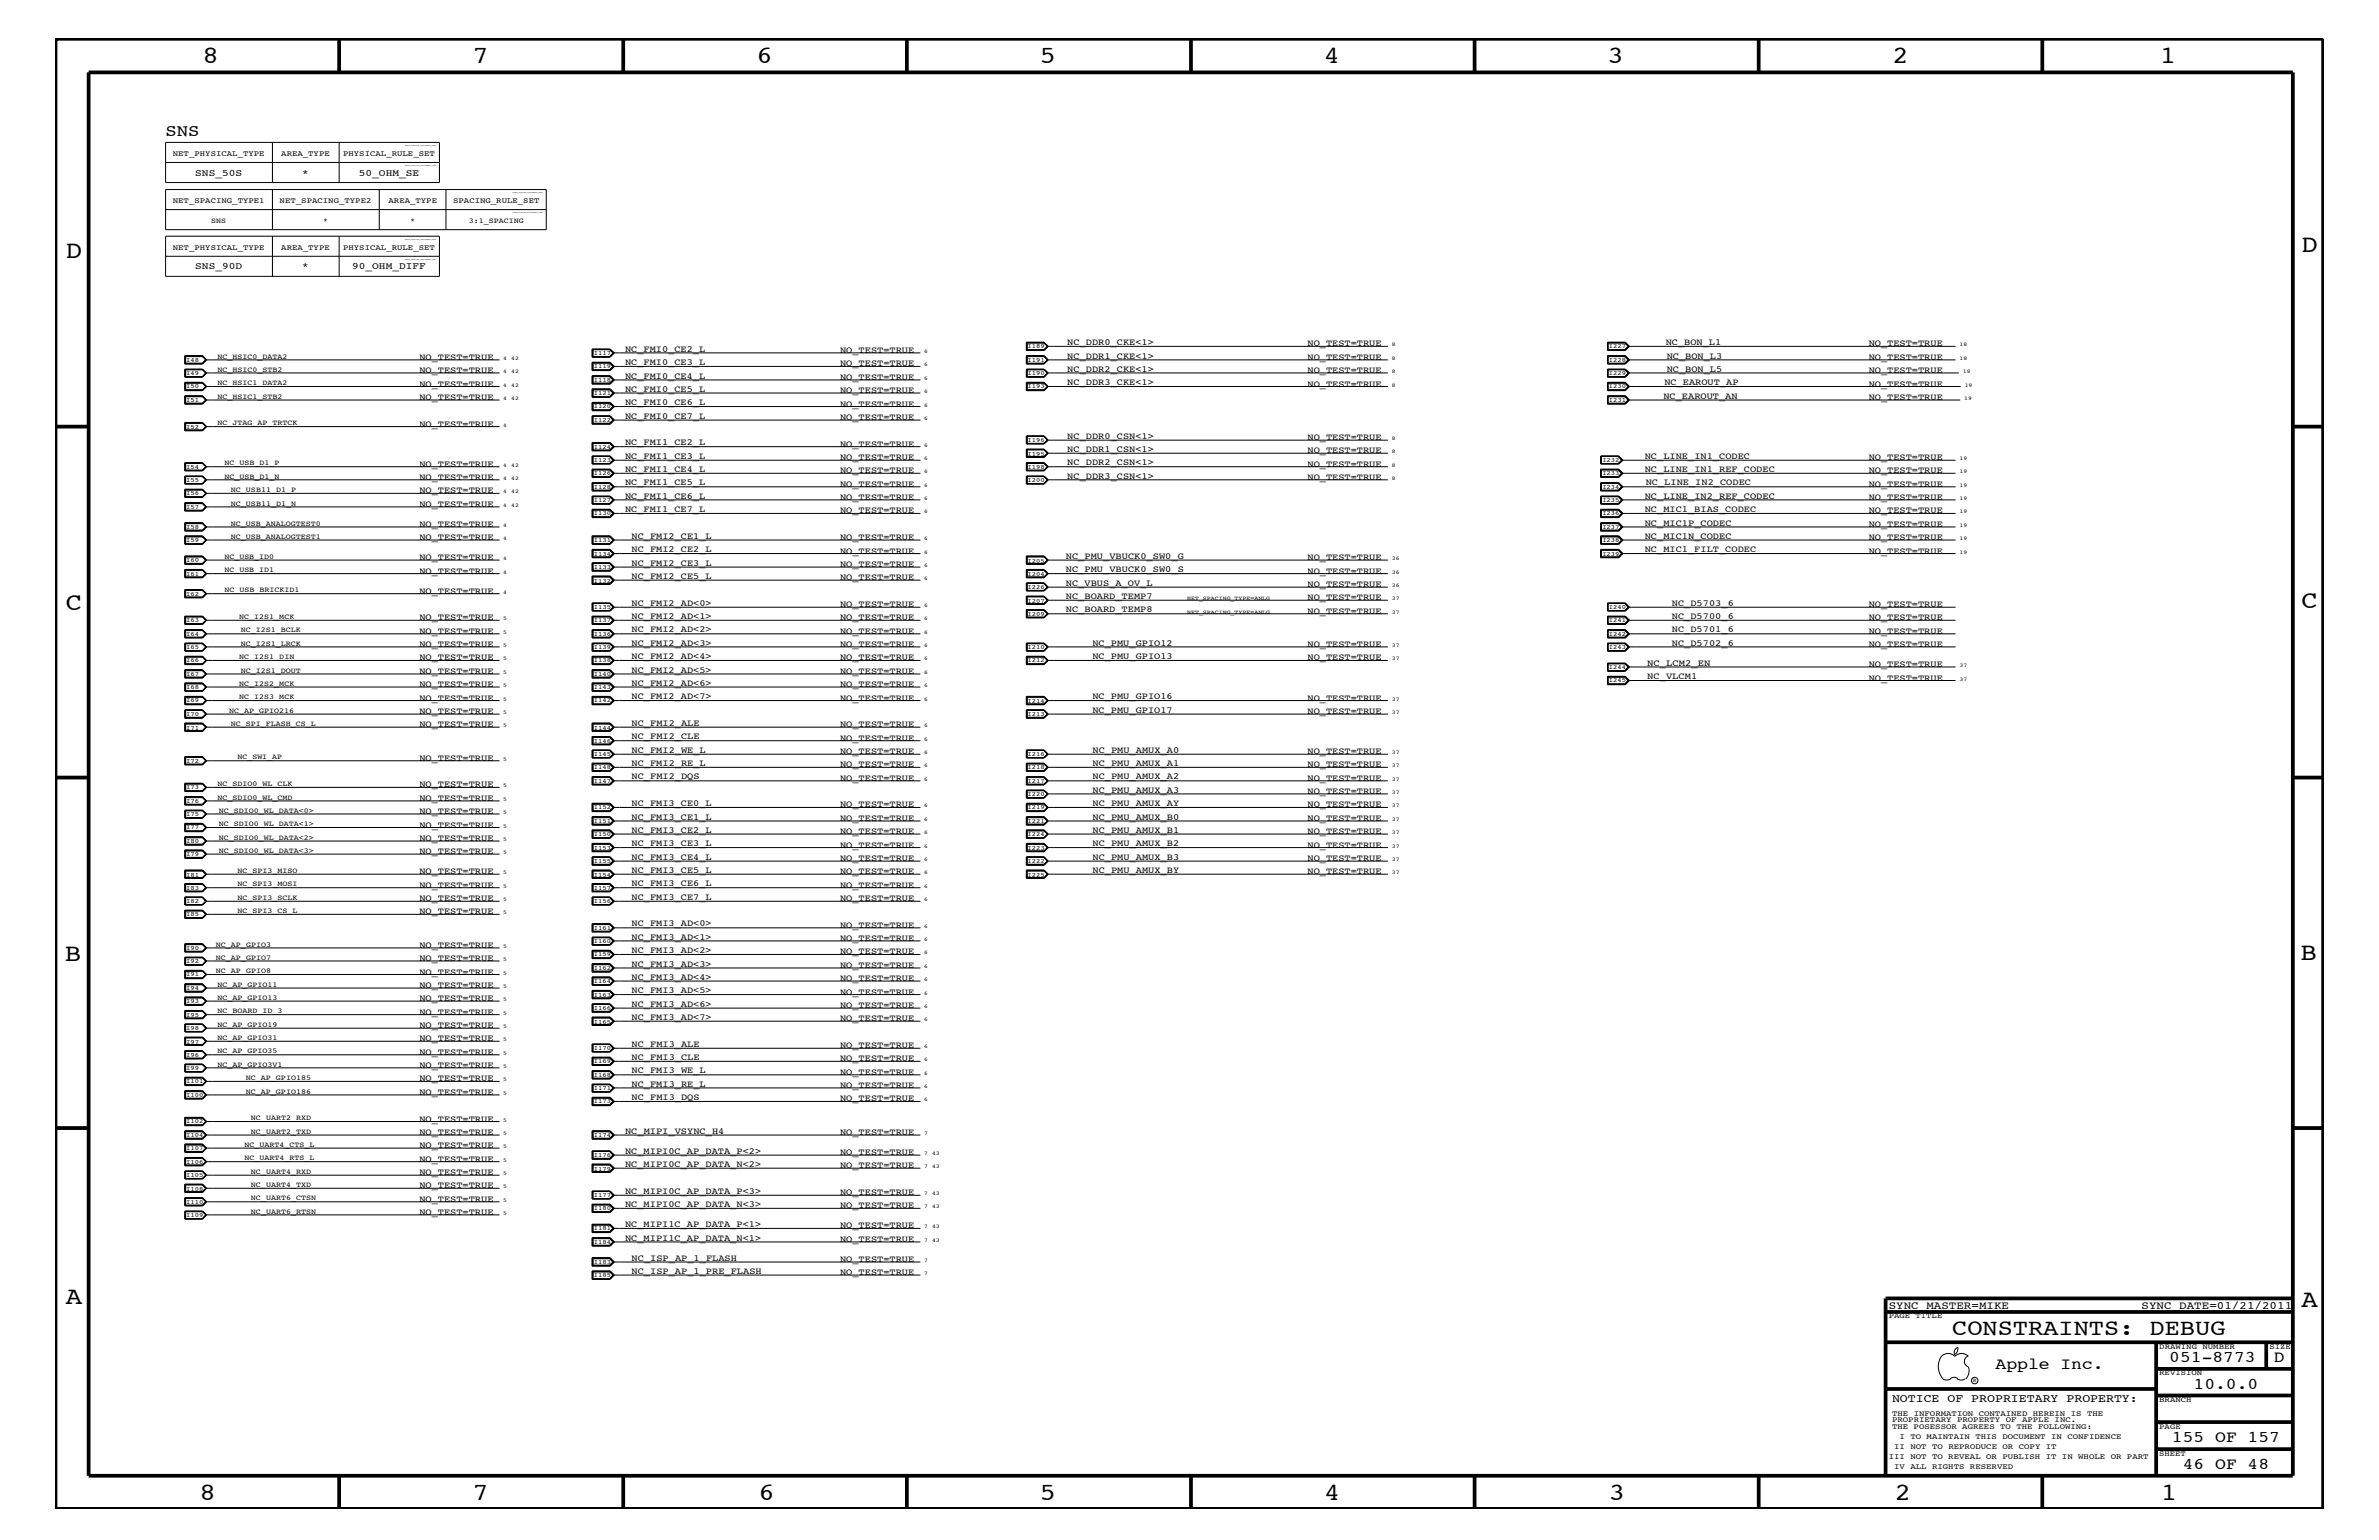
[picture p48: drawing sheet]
<svg xmlns="http://www.w3.org/2000/svg" width="432mm" height="279mm" viewBox="0 0 432 279" stroke-linecap="round" stroke-linejoin="round" font-family="sans-serif">
<defs><g id="words">
<g font-size="4.5">
<text x="36.7" y="11.5">8</text>
<text x="85.8" y="11.5">7</text>
<text x="137.3" y="11.5">6</text>
<text x="188.7" y="11.5">5</text>
<text x="240.3" y="11.5">4</text>
<text x="291.8" y="11.5">3</text>
<text x="343.5" y="11.5">2</text>
<text x="392" y="11.5">1</text>
<text x="11.9" y="46.8">D</text>
<text x="417.7" y="45.7">D</text>
<text x="11.9" y="110.6">C</text>
<text x="417.7" y="110.4">C</text>
<text x="11.8" y="174.3">B</text>
<text x="417.6" y="174.2">B</text>
<text x="11.9" y="236.7">A</text>
<text x="417.7" y="237.1">A</text>
<text x="36.2" y="272.1">8</text>
<text x="85.8" y="272.1">7</text>
<text x="137.7" y="272.1">6</text>
<text x="188.7" y="272.1">5</text>
<text x="240.4" y="272.1">4</text>
<text x="292" y="272.1">3</text>
<text x="343.9" y="272.1">2</text>
<text x="392.2" y="272.1">1</text>
</g>
<text font-size="4.1" x="354.3" y="242.3">CONSTRAINTS: DEBUG</text>
<g font-size="3">
<text x="30.1" y="24.7">SNS</text>
<text x="362.2" y="248.4">Apple Inc.</text>
<text x="393.7" y="247.1">051-8773</text>
<text x="398.1" y="252">10.0.0</text>
<text x="412.7" y="247.1">D</text>
<text x="394.2" y="261.6">155 OF 157</text>
<text x="396.2" y="266.6">46 OF 48</text>
</g>
<text font-size="2.1" x="343.4" y="254.4">NOTICE OF PROPRIETARY PROPERTY:</text>
<g font-size="2">
<text x="342.8" y="237.4">SYNC_MASTER=MIKE</text>
<text x="388.7" y="237.4">SYNC_DATE=01/21/2011</text>
</g>
<g font-size="1.8">
<text x="35.4" y="31.9">SNS_50S</text>
<text x="54.9" y="31.9">*</text>
<text x="65.1" y="31.9">50_OHM_SE</text>
<text x="35.4" y="48.9">SNS_90D</text>
<text x="54.9" y="48.9">*</text>
<text x="63.9" y="48.9">90_OHM_DIFF</text>
</g>
<g font-size="1.7">
<text x="76.1" y="65.3">NO_TEST=TRUE</text>
<text x="113.5" y="63.9">NC_FMI0_CE2_L</text>
<text x="152.5" y="64">NO_TEST=TRUE</text>
<text x="193.7" y="62.6">NC_DDR0_CKE&lt;1&gt;</text>
<text x="193.7" y="65.1">NC_DDR1_CKE&lt;1&gt;</text>
<text x="237.3" y="62.9">NO_TEST=TRUE</text>
<text x="237.3" y="65.3">NO_TEST=TRUE</text>
<text x="302.3" y="62.5">NC_BON_L1</text>
<text x="302.5" y="65.1">NC_BON_L3</text>
<text x="339.2" y="65.3">NO_TEST=TRUE</text>
<text x="339.2" y="62.9">NO_TEST=TRUE</text>
<text x="76.1" y="67.7">NO_TEST=TRUE</text>
<text x="76.1" y="70.1">NO_TEST=TRUE</text>
<text x="113.5" y="66.2">NC_FMI0_CE3_L</text>
<text x="113.5" y="68.7">NC_FMI0_CE4_L</text>
<text x="113.5" y="71.1">NC_FMI0_CE5_L</text>
<text x="152.5" y="66.5">NO_TEST=TRUE</text>
<text x="152.5" y="68.9">NO_TEST=TRUE</text>
<text x="152.5" y="71.3">NO_TEST=TRUE</text>
<text x="193.7" y="69.9">NC_DDR3_CKE&lt;1&gt;</text>
<text x="193.7" y="67.5">NC_DDR2_CKE&lt;1&gt;</text>
<text x="237.3" y="70.1">NO_TEST=TRUE</text>
<text x="237.3" y="67.7">NO_TEST=TRUE</text>
<text x="302.1" y="69.9">NC_EAROUT_AP</text>
<text x="302.5" y="67.5">NC_BON_L5</text>
<text x="339.2" y="70.1">NO_TEST=TRUE</text>
<text x="339.2" y="67.7">NO_TEST=TRUE</text>
<text x="76.1" y="77.4">NO_TEST=TRUE</text>
<text x="76.1" y="72.6">NO_TEST=TRUE</text>
<text x="113.5" y="73.5">NC_FMI0_CE6_L</text>
<text x="113.5" y="76">NC_FMI0_CE7_L</text>
<text x="152.5" y="73.8">NO_TEST=TRUE</text>
<text x="152.5" y="76.2">NO_TEST=TRUE</text>
<text x="301.9" y="72.3">NC_EAROUT_AN</text>
<text x="339.2" y="72.6">NO_TEST=TRUE</text>
<text x="113.5" y="80.8">NC_FMI1_CE2_L</text>
<text x="113.5" y="83.3">NC_FMI1_CE3_L</text>
<text x="152.5" y="81.1">NO_TEST=TRUE</text>
<text x="152.5" y="83.5">NO_TEST=TRUE</text>
<text x="193.7" y="79.6">NC_DDR0_CSN&lt;1&gt;</text>
<text x="193.7" y="82">NC_DDR1_CSN&lt;1&gt;</text>
<text x="237.3" y="79.9">NO_TEST=TRUE</text>
<text x="237.3" y="82.2">NO_TEST=TRUE</text>
<text x="298.5" y="83.3">NC_LINE_IN1_CODEC</text>
<text x="339.2" y="83.5">NO_TEST=TRUE</text>
<text x="76.1" y="87.1">NO_TEST=TRUE</text>
<text x="76.1" y="84.7">NO_TEST=TRUE</text>
<text x="76.1" y="89.5">NO_TEST=TRUE</text>
<text x="113.5" y="88.1">NC_FMI1_CE5_L</text>
<text x="113.5" y="85.6">NC_FMI1_CE4_L</text>
<text x="152.5" y="88.3">NO_TEST=TRUE</text>
<text x="152.5" y="85.9">NO_TEST=TRUE</text>
<text x="193.7" y="86.9">NC_DDR3_CSN&lt;1&gt;</text>
<text x="193.7" y="84.4">NC_DDR2_CSN&lt;1&gt;</text>
<text x="237.3" y="87.1">NO_TEST=TRUE</text>
<text x="237.3" y="84.7">NO_TEST=TRUE</text>
<text x="298.5" y="85.6">NC_LINE_IN1_REF_CODEC</text>
<text x="298.7" y="88.1">NC_LINE_IN2_CODEC</text>
<text x="339.2" y="88.3">NO_TEST=TRUE</text>
<text x="339.2" y="85.9">NO_TEST=TRUE</text>
<text x="76.1" y="92">NO_TEST=TRUE</text>
<text x="76.1" y="95.6">NO_TEST=TRUE</text>
<text x="113.5" y="92.9">NC_FMI1_CE7_L</text>
<text x="113.5" y="90.5">NC_FMI1_CE6_L</text>
<text x="152.5" y="93.2">NO_TEST=TRUE</text>
<text x="152.5" y="90.7">NO_TEST=TRUE</text>
<text x="298.5" y="95.4">NC_MIC1P_CODEC</text>
<text x="298.5" y="90.5">NC_LINE_IN2_REF_CODEC</text>
<text x="298.5" y="92.9">NC_MIC1_BIAS_CODEC</text>
<text x="339.2" y="95.6">NO_TEST=TRUE</text>
<text x="339.2" y="93.2">NO_TEST=TRUE</text>
<text x="339.2" y="90.7">NO_TEST=TRUE</text>
<text x="76.1" y="98">NO_TEST=TRUE</text>
<text x="76.1" y="101.6">NO_TEST=TRUE</text>
<text x="114.6" y="100.2">NC_FMI2_CE2_L</text>
<text x="114.6" y="97.7">NC_FMI2_CE1_L</text>
<text x="152.5" y="100.4">NO_TEST=TRUE</text>
<text x="152.5" y="98">NO_TEST=TRUE</text>
<text x="193.5" y="101.4">NC_PMU_VBUCK0_SW0_G</text>
<text x="237.3" y="101.6">NO_TEST=TRUE</text>
<text x="298.5" y="97.7">NC_MIC1N_CODEC</text>
<text x="298.5" y="100.2">NC_MIC1_FILT_CODEC</text>
<text x="339.2" y="100.4">NO_TEST=TRUE</text>
<text x="339.2" y="98">NO_TEST=TRUE</text>
<text x="76.1" y="104.1">NO_TEST=TRUE</text>
<text x="76.1" y="107.7">NO_TEST=TRUE</text>
<text x="114.6" y="105">NC_FMI2_CE5_L</text>
<text x="114.6" y="102.6">NC_FMI2_CE3_L</text>
<text x="152.5" y="105.3">NO_TEST=TRUE</text>
<text x="152.5" y="102.9">NO_TEST=TRUE</text>
<text x="193.5" y="106.3">NC_VBUS_A_OV_L</text>
<text x="193.5" y="103.8">NC_PMU_VBUCK0_SW0_S</text>
<text x="237.3" y="106.5">NO_TEST=TRUE</text>
<text x="237.3" y="104.1">NO_TEST=TRUE</text>
<text x="76.1" y="112.6">NO_TEST=TRUE</text>
<text x="114.6" y="112.3">NC_FMI2_AD&lt;1&gt;</text>
<text x="114.6" y="109.9">NC_FMI2_AD&lt;0&gt;</text>
<text x="152.5" y="112.6">NO_TEST=TRUE</text>
<text x="152.5" y="110.2">NO_TEST=TRUE</text>
<text x="193.5" y="111.1">NC_BOARD_TEMP8</text>
<text x="193.5" y="108.7">NC_BOARD_TEMP7</text>
<text x="237.3" y="111.4">NO_TEST=TRUE</text>
<text x="237.3" y="108.9">NO_TEST=TRUE</text>
<text x="303.4" y="112.3">NC_D5700_6</text>
<text x="303.4" y="109.9">NC_D5703_6</text>
<text x="339.2" y="112.6">NO_TEST=TRUE</text>
<text x="339.2" y="110.2">NO_TEST=TRUE</text>
<text x="76.1" y="115">NO_TEST=TRUE</text>
<text x="76.1" y="117.4">NO_TEST=TRUE</text>
<text x="76.1" y="119.8">NO_TEST=TRUE</text>
<text x="114.6" y="119.6">NC_FMI2_AD&lt;4&gt;</text>
<text x="114.6" y="117.2">NC_FMI2_AD&lt;3&gt;</text>
<text x="114.6" y="114.8">NC_FMI2_AD&lt;2&gt;</text>
<text x="152.5" y="119.8">NO_TEST=TRUE</text>
<text x="152.5" y="117.4">NO_TEST=TRUE</text>
<text x="152.5" y="115">NO_TEST=TRUE</text>
<text x="198.3" y="119.6">NC_PMU_GPIO13</text>
<text x="198.3" y="117.2">NC_PMU_GPIO12</text>
<text x="237.3" y="119.8">NO_TEST=TRUE</text>
<text x="237.3" y="117.4">NO_TEST=TRUE</text>
<text x="303.4" y="117.2">NC_D5702_6</text>
<text x="303.4" y="114.8">NC_D5701_6</text>
<text x="339.2" y="117.4">NO_TEST=TRUE</text>
<text x="339.2" y="115">NO_TEST=TRUE</text>
<text x="76.1" y="122.3">NO_TEST=TRUE</text>
<text x="76.1" y="124.7">NO_TEST=TRUE</text>
<text x="114.6" y="124.4">NC_FMI2_AD&lt;6&gt;</text>
<text x="114.6" y="122">NC_FMI2_AD&lt;5&gt;</text>
<text x="152.5" y="124.7">NO_TEST=TRUE</text>
<text x="152.5" y="122.3">NO_TEST=TRUE</text>
<text x="299" y="120.8">NC_LCM2_EN</text>
<text x="299" y="123.2">NC_VLCM1</text>
<text x="339.2" y="123.5">NO_TEST=TRUE</text>
<text x="339.2" y="121">NO_TEST=TRUE</text>
<text x="76.1" y="127.1">NO_TEST=TRUE</text>
<text x="76.1" y="129.6">NO_TEST=TRUE</text>
<text x="76.1" y="131.9">NO_TEST=TRUE</text>
<text x="114.6" y="131.7">NC_FMI2_ALE</text>
<text x="114.6" y="126.9">NC_FMI2_AD&lt;7&gt;</text>
<text x="152.5" y="131.9">NO_TEST=TRUE</text>
<text x="152.5" y="127.1">NO_TEST=TRUE</text>
<text x="198.3" y="129.3">NC_PMU_GPIO17</text>
<text x="198.3" y="126.9">NC_PMU_GPIO16</text>
<text x="237.3" y="129.6">NO_TEST=TRUE</text>
<text x="237.3" y="127.1">NO_TEST=TRUE</text>
<text x="114.6" y="136.6">NC_FMI2_WE_L</text>
<text x="114.6" y="134.1">NC_FMI2_CLE</text>
<text x="152.5" y="136.8">NO_TEST=TRUE</text>
<text x="152.5" y="134.4">NO_TEST=TRUE</text>
<text x="198.3" y="136.6">NC_PMU_AMUX_A0</text>
<text x="237.3" y="136.8">NO_TEST=TRUE</text>
<text x="76.1" y="142.9">NO_TEST=TRUE</text>
<text x="76.1" y="138">NO_TEST=TRUE</text>
<text x="114.6" y="139">NC_FMI2_RE_L</text>
<text x="114.6" y="141.4">NC_FMI2_DQS</text>
<text x="152.5" y="141.7">NO_TEST=TRUE</text>
<text x="152.5" y="139.2">NO_TEST=TRUE</text>
<text x="198.3" y="143.9">NC_PMU_AMUX_A3</text>
<text x="198.3" y="141.4">NC_PMU_AMUX_A2</text>
<text x="198.3" y="139">NC_PMU_AMUX_A1</text>
<text x="237.3" y="141.7">NO_TEST=TRUE</text>
<text x="237.3" y="139.2">NO_TEST=TRUE</text>
<text x="76.1" y="145.3">NO_TEST=TRUE</text>
<text x="76.1" y="147.7">NO_TEST=TRUE</text>
<text x="114.6" y="148.7">NC_FMI3_CE1_L</text>
<text x="114.6" y="146.2">NC_FMI3_CE0_L</text>
<text x="152.5" y="149">NO_TEST=TRUE</text>
<text x="152.5" y="146.5">NO_TEST=TRUE</text>
<text x="198.3" y="148.7">NC_PMU_AMUX_B0</text>
<text x="198.3" y="146.2">NC_PMU_AMUX_AY</text>
<text x="237.3" y="149">NO_TEST=TRUE</text>
<text x="237.3" y="146.5">NO_TEST=TRUE</text>
<text x="237.3" y="144">NO_TEST=TRUE</text>
<text x="76.1" y="152.6">NO_TEST=TRUE</text>
<text x="76.1" y="155">NO_TEST=TRUE</text>
<text x="76.1" y="150.1">NO_TEST=TRUE</text>
<text x="114.6" y="156">NC_FMI3_CE4_L</text>
<text x="114.6" y="151.1">NC_FMI3_CE2_L</text>
<text x="114.6" y="153.5">NC_FMI3_CE3_L</text>
<text x="152.5" y="151.3">NO_TEST=TRUE</text>
<text x="152.5" y="153.8">NO_TEST=TRUE</text>
<text x="198.3" y="153.5">NC_PMU_AMUX_B2</text>
<text x="198.3" y="156">NC_PMU_AMUX_B3</text>
<text x="198.3" y="151.1">NC_PMU_AMUX_B1</text>
<text x="237.3" y="153.8">NO_TEST=TRUE</text>
<text x="237.3" y="151.3">NO_TEST=TRUE</text>
<text x="76.1" y="161.1">NO_TEST=TRUE</text>
<text x="76.1" y="158.6">NO_TEST=TRUE</text>
<text x="114.6" y="160.8">NC_FMI3_CE6_L</text>
<text x="114.6" y="158.4">NC_FMI3_CE5_L</text>
<text x="152.5" y="161.1">NO_TEST=TRUE</text>
<text x="152.5" y="156.2">NO_TEST=TRUE</text>
<text x="152.5" y="158.6">NO_TEST=TRUE</text>
<text x="198.3" y="158.4">NC_PMU_AMUX_BY</text>
<text x="237.3" y="158.6">NO_TEST=TRUE</text>
<text x="237.3" y="156.2">NO_TEST=TRUE</text>
<text x="76.1" y="165.9">NO_TEST=TRUE</text>
<text x="76.1" y="163.5">NO_TEST=TRUE</text>
<text x="114.6" y="163.3">NC_FMI3_CE7_L</text>
<text x="152.5" y="163.5">NO_TEST=TRUE</text>
<text x="76.1" y="172">NO_TEST=TRUE</text>
<text x="114.6" y="172.9">NC_FMI3_AD&lt;2&gt;</text>
<text x="114.6" y="170.5">NC_FMI3_AD&lt;1&gt;</text>
<text x="114.6" y="168.1">NC_FMI3_AD&lt;0&gt;</text>
<text x="152.5" y="173.2">NO_TEST=TRUE</text>
<text x="152.5" y="170.7">NO_TEST=TRUE</text>
<text x="152.5" y="168.3">NO_TEST=TRUE</text>
<text x="76.1" y="179.3">NO_TEST=TRUE</text>
<text x="76.1" y="174.4">NO_TEST=TRUE</text>
<text x="76.1" y="176.8">NO_TEST=TRUE</text>
<text x="114.6" y="175.4">NC_FMI3_AD&lt;3&gt;</text>
<text x="114.6" y="177.7">NC_FMI3_AD&lt;4&gt;</text>
<text x="152.5" y="175.6">NO_TEST=TRUE</text>
<text x="152.5" y="178">NO_TEST=TRUE</text>
<text x="76.1" y="184.1">NO_TEST=TRUE</text>
<text x="76.1" y="181.6">NO_TEST=TRUE</text>
<text x="114.6" y="185">NC_FMI3_AD&lt;7&gt;</text>
<text x="114.6" y="180.2">NC_FMI3_AD&lt;5&gt;</text>
<text x="114.6" y="182.7">NC_FMI3_AD&lt;6&gt;</text>
<text x="152.5" y="185.3">NO_TEST=TRUE</text>
<text x="152.5" y="180.5">NO_TEST=TRUE</text>
<text x="152.5" y="182.9">NO_TEST=TRUE</text>
<text x="76.1" y="186.5">NO_TEST=TRUE</text>
<text x="76.1" y="188.9">NO_TEST=TRUE</text>
<text x="76.1" y="191.4">NO_TEST=TRUE</text>
<text x="114.6" y="189.9">NC_FMI3_ALE</text>
<text x="152.5" y="190.2">NO_TEST=TRUE</text>
<text x="76.1" y="196.2">NO_TEST=TRUE</text>
<text x="76.1" y="193.7">NO_TEST=TRUE</text>
<text x="114.6" y="197.2">NC_FMI3_RE_L</text>
<text x="114.6" y="194.8">NC_FMI3_WE_L</text>
<text x="114.6" y="192.3">NC_FMI3_CLE</text>
<text x="152.5" y="197.4">NO_TEST=TRUE</text>
<text x="152.5" y="192.6">NO_TEST=TRUE</text>
<text x="152.5" y="195">NO_TEST=TRUE</text>
<text x="76.1" y="203.5">NO_TEST=TRUE</text>
<text x="76.1" y="198.7">NO_TEST=TRUE</text>
<text x="114.6" y="199.6">NC_FMI3_DQS</text>
<text x="152.5" y="199.8">NO_TEST=TRUE</text>
<text x="76.1" y="208.3">NO_TEST=TRUE</text>
<text x="76.1" y="205.9">NO_TEST=TRUE</text>
<text x="113.5" y="205.7">NC_MIPI_VSYNC_H4</text>
<text x="113.5" y="209.3">NC_MIPI0C_AP_DATA_P&lt;2&gt;</text>
<text x="152.5" y="209.6">NO_TEST=TRUE</text>
<text x="152.5" y="205.9">NO_TEST=TRUE</text>
<text x="76.1" y="210.8">NO_TEST=TRUE</text>
<text x="76.1" y="213.2">NO_TEST=TRUE</text>
<text x="76.1" y="215.6">NO_TEST=TRUE</text>
<text x="113.5" y="211.7">NC_MIPI0C_AP_DATA_N&lt;2&gt;</text>
<text x="152.5" y="211.9">NO_TEST=TRUE</text>
<text x="76.1" y="218">NO_TEST=TRUE</text>
<text x="76.1" y="220.4">NO_TEST=TRUE</text>
<text x="113.5" y="219">NC_MIPI0C_AP_DATA_N&lt;3&gt;</text>
<text x="113.5" y="216.6">NC_MIPI0C_AP_DATA_P&lt;3&gt;</text>
<text x="152.5" y="219.2">NO_TEST=TRUE</text>
<text x="152.5" y="216.9">NO_TEST=TRUE</text>
<text x="113.5" y="225.1">NC_MIPI1C_AP_DATA_N&lt;1&gt;</text>
<text x="113.5" y="222.6">NC_MIPI1C_AP_DATA_P&lt;1&gt;</text>
<text x="152.5" y="225.3">NO_TEST=TRUE</text>
<text x="152.5" y="222.9">NO_TEST=TRUE</text>
<text x="114.6" y="231.1">NC_ISP_AP_1_PRE_FLASH</text>
<text x="114.6" y="228.7">NC_ISP_AP_1_FLASH</text>
<text x="152.5" y="231.3">NO_TEST=TRUE</text>
<text x="152.5" y="229">NO_TEST=TRUE</text>
</g>
<g font-size="1.4">
<text x="31.4" y="28.3">NET_PHYSICAL_TYPE</text>
<text x="51.1" y="28.3">AREA_TYPE</text>
<text x="62.3" y="28.3">PHYSICAL_RULE_SET</text>
<text x="31.4" y="36.8">NET_SPACING_TYPE1</text>
<text x="38.4" y="40.4">SNS</text>
<text x="50.8" y="36.8">NET_SPACING_TYPE2</text>
<text x="58.7" y="40.4">*</text>
<text x="70.5" y="36.8">AREA_TYPE</text>
<text x="74.5" y="40.4">*</text>
<text x="82.3" y="36.8">SPACING_RULE_SET</text>
<text x="85.1" y="40.4">3:1_SPACING</text>
<text x="31.4" y="45.3">NET_PHYSICAL_TYPE</text>
<text x="51.1" y="45.3">AREA_TYPE</text>
<text x="62.3" y="45.3">PHYSICAL_RULE_SET</text>
<text x="39.5" y="65.1">NC_HSIC0_DATA2</text>
<text x="39.5" y="67.5">NC_HSIC0_STB2</text>
<text x="39.5" y="69.9">NC_HSIC1_DATA2</text>
<text x="39.5" y="72.3">NC_HSIC1_STB2</text>
<text x="39.5" y="77.2">NC_JTAG_AP_TRTCK</text>
<text x="40.7" y="86.9">NC_USB_D1_N</text>
<text x="40.7" y="84.4">NC_USB_D1_P</text>
<text x="41.9" y="89.3">NC_USB11_D1_P</text>
<text x="41.9" y="91.7">NC_USB11_D1_N</text>
<text x="41.9" y="95.4">NC_USB_ANALOGTEST0</text>
<text x="40.7" y="101.4">NC_USB_ID0</text>
<text x="41.9" y="97.7">NC_USB_ANALOGTEST1</text>
<text x="40.7" y="103.8">NC_USB_ID1</text>
<text x="40.7" y="107.5">NC_USB_BRICKID1</text>
<text x="43.4" y="112.3">NC_I2S1_MCK</text>
<text x="43.4" y="119.6">NC_I2S1_DIN</text>
<text x="43.7" y="114.8">NC_I2S1_BCLK</text>
<text x="43.7" y="117.2">NC_I2S1_LRCK</text>
<text x="43.4" y="124.4">NC_I2S2_MCK</text>
<text x="43.7" y="122">NC_I2S1_DOUT</text>
<text x="41.6" y="129.3">NC_AP_GPIO216</text>
<text x="41.9" y="131.7">NC_SPI_FLASH_CS_L</text>
<text x="43.4" y="126.9">NC_I2S3_MCK</text>
<text x="43.1" y="137.8">NC_SWI_AP</text>
<text x="39.5" y="142.6">NC_SDIO0_WL_CLK</text>
<text x="39.5" y="145.1">NC_SDIO0_WL_CMD</text>
<text x="39.7" y="149.9">NC_SDIO0_WL_DATA&lt;1&gt;</text>
<text x="39.7" y="147.5">NC_SDIO0_WL_DATA&lt;0&gt;</text>
<text x="39.7" y="152.3">NC_SDIO0_WL_DATA&lt;2&gt;</text>
<text x="39.7" y="154.7">NC_SDIO0_WL_DATA&lt;3&gt;</text>
<text x="43.1" y="160.8">NC_SPI3_MOSI</text>
<text x="43.1" y="158.4">NC_SPI3_MISO</text>
<text x="43.1" y="165.6">NC_SPI3_CS_L</text>
<text x="43.1" y="163.3">NC_SPI3_SCLK</text>
<text x="39.2" y="171.7">NC_AP_GPIO3</text>
<text x="39.2" y="174.2">NC_AP_GPIO7</text>
<text x="39.2" y="176.6">NC_AP_GPIO8</text>
<text x="39.5" y="179">NC_AP_GPIO11</text>
<text x="39.5" y="183.8">NC_BOARD_ID_3</text>
<text x="39.5" y="181.4">NC_AP_GPIO13</text>
<text x="39.5" y="186.3">NC_AP_GPIO19</text>
<text x="39.5" y="188.7">NC_AP_GPIO31</text>
<text x="39.5" y="191.1">NC_AP_GPIO35</text>
<text x="39.5" y="193.6">NC_AP_GPIO3V1</text>
<text x="44.6" y="195.9">NC_AP_GPIO185</text>
<text x="44.6" y="198.4">NC_AP_GPIO186</text>
<text x="45.6" y="203.2">NC_UART2_RXD</text>
<text x="44.4" y="208.1">NC_UART4_CTS_L</text>
<text x="45.6" y="205.7">NC_UART2_TXD</text>
<text x="44.4" y="210.5">NC_UART4_RTS_L</text>
<text x="45.6" y="213">NC_UART4_RXD</text>
<text x="45.6" y="215.3">NC_UART4_TXD</text>
<text x="45.6" y="217.8">NC_UART6_CTSN</text>
<text x="45.6" y="220.2">NC_UART6_RTSN</text>
<text x="342.8" y="239.2">PAGE TITLE</text>
<text x="391.9" y="244.7">DRAWING NUMBER</text>
<text x="411.9" y="244.7">SIZE</text>
<text x="391.9" y="249.5">REVISION</text>
<text x="343.4" y="256.8">THE INFORMATION CONTAINED HEREIN IS THE</text>
<text x="391.9" y="254.4">BRANCH</text>
<text x="343.4" y="258">PROPRIETARY PROPERTY OF APPLE INC.</text>
<text x="343.4" y="259.3">THE POSESSOR AGREES TO THE FOLLOWING:</text>
<text x="343.8" y="262.9">II NOT TO REPRODUCE OR COPY IT</text>
<text x="344.8" y="261.1">I TO MAINTAIN THIS DOCUMENT IN CONFIDENCE</text>
<text x="391.9" y="259.3">PAGE</text>
<text x="342.8" y="264.7">III NOT TO REVEAL OR PUBLISH IT IN WHOLE OR PART</text>
<text x="343.8" y="266.6">IV ALL RIGHTS RESERVED</text>
<text x="391.9" y="264.1">SHEET</text>
</g>
<g font-size="1.2">
<text x="33.8" y="65.6">I48</text>
<text x="107.8" y="64.5">I117</text>
<text x="186.5" y="63.2">I189</text>
<text x="186.5" y="65.7">I191</text>
<text x="292" y="63.2">I227</text>
<text x="292" y="65.7">I228</text>
<text x="33.8" y="68.1">I49</text>
<text x="33.8" y="70.5">I50</text>
<text x="107.8" y="69.3">I118</text>
<text x="107.8" y="66.8">I119</text>
<text x="107.8" y="71.7">I121</text>
<text x="186.5" y="68.1">I190</text>
<text x="186.5" y="70.5">I193</text>
<text x="292" y="68.1">I229</text>
<text x="292" y="70.5">I230</text>
<text x="33.8" y="72.9">I51</text>
<text x="33.8" y="77.8">I52</text>
<text x="107.8" y="74.1">I120</text>
<text x="107.8" y="76.6">I122</text>
<text x="292" y="72.9">I231</text>
<text x="107.8" y="83.8">I123</text>
<text x="107.8" y="81.4">I124</text>
<text x="186.5" y="82.7">I195</text>
<text x="186.5" y="80.2">I196</text>
<text x="290.8" y="83.9">I232</text>
<text x="33.8" y="85">I54</text>
<text x="33.8" y="87.5">I55</text>
<text x="33.8" y="89.9">I56</text>
<text x="107.8" y="86.2">I126</text>
<text x="107.8" y="88.7">I128</text>
<text x="186.5" y="85">I198</text>
<text x="186.5" y="87.5">I200</text>
<text x="290.8" y="86.2">I233</text>
<text x="290.8" y="88.7">I234</text>
<text x="33.8" y="92.3">I57</text>
<text x="33.8" y="96">I58</text>
<text x="107.8" y="91.1">I127</text>
<text x="107.8" y="93.5">I130</text>
<text x="290.8" y="91.1">I235</text>
<text x="290.8" y="93.5">I236</text>
<text x="290.8" y="96">I237</text>
<text x="33.8" y="98.4">I59</text>
<text x="107.8" y="98.4">I131</text>
<text x="107.8" y="100.8">I134</text>
<text x="290.8" y="98.4">I238</text>
<text x="290.8" y="100.8">I239</text>
<text x="33.8" y="102">I60</text>
<text x="33.8" y="104.4">I61</text>
<text x="107.8" y="105.7">I132</text>
<text x="107.8" y="103.2">I133</text>
<text x="186.5" y="104.4">I204</text>
<text x="186.5" y="102.1">I205</text>
<text x="186.5" y="106.9">I226</text>
<text x="33.8" y="108.1">I62</text>
<text x="33.8" y="112.9">I63</text>
<text x="107.8" y="110.5">I135</text>
<text x="107.8" y="112.9">I137</text>
<text x="186.5" y="109.3">I207</text>
<text x="186.5" y="111.7">I209</text>
<text x="292" y="110.5">I240</text>
<text x="292" y="112.9">I241</text>
<text x="33.8" y="115.3">I64</text>
<text x="33.8" y="117.8">I65</text>
<text x="107.8" y="115.3">I136</text>
<text x="107.8" y="117.8">I139</text>
<text x="186.5" y="117.8">I210</text>
<text x="292" y="115.3">I242</text>
<text x="292" y="117.8">I243</text>
<text x="33.8" y="120.2">I66</text>
<text x="33.8" y="122.6">I67</text>
<text x="33.8" y="125.1">I68</text>
<text x="107.8" y="120.2">I138</text>
<text x="107.8" y="122.6">I140</text>
<text x="107.8" y="125.1">I143</text>
<text x="186.5" y="120.2">I212</text>
<text x="292" y="121.4">I244</text>
<text x="292" y="123.8">I245</text>
<text x="33.8" y="127.4">I69</text>
<text x="33.8" y="129.9">I70</text>
<text x="107.8" y="127.5">I142</text>
<text x="186.5" y="129.9">I213</text>
<text x="186.5" y="127.5">I214</text>
<text x="33.8" y="132.4">I71</text>
<text x="107.8" y="132.4">I144</text>
<text x="107.8" y="137.2">I145</text>
<text x="107.8" y="134.7">I146</text>
<text x="186.5" y="137.2">I216</text>
<text x="33.8" y="138.4">I72</text>
<text x="33.8" y="143.2">I73</text>
<text x="107.8" y="142">I147</text>
<text x="107.8" y="139.6">I148</text>
<text x="186.5" y="142">I217</text>
<text x="186.5" y="139.6">I218</text>
<text x="33.8" y="148.1">I75</text>
<text x="33.8" y="145.6">I76</text>
<text x="107.8" y="149.3">I151</text>
<text x="107.8" y="146.8">I152</text>
<text x="186.5" y="146.8">I219</text>
<text x="186.5" y="144.5">I220</text>
<text x="186.5" y="149.3">I221</text>
<text x="33.8" y="150.5">I77</text>
<text x="33.8" y="155.4">I79</text>
<text x="33.8" y="152.9">I80</text>
<text x="107.8" y="151.8">I150</text>
<text x="107.8" y="154.1">I153</text>
<text x="186.5" y="154.1">I223</text>
<text x="186.5" y="151.8">I224</text>
<text x="33.8" y="159">I81</text>
<text x="33.8" y="161.4">I83</text>
<text x="107.8" y="159">I154</text>
<text x="107.8" y="156.6">I155</text>
<text x="107.8" y="161.4">I157</text>
<text x="186.5" y="156.6">I222</text>
<text x="186.5" y="159">I225</text>
<text x="33.8" y="163.9">I82</text>
<text x="33.8" y="166.2">I85</text>
<text x="107.8" y="163.9">I156</text>
<text x="33.8" y="172.3">I90</text>
<text x="107.8" y="173.5">I159</text>
<text x="107.8" y="171.1">I160</text>
<text x="107.8" y="168.7">I161</text>
<text x="33.8" y="177.1">I91</text>
<text x="33.8" y="174.8">I92</text>
<text x="33.8" y="179.6">I94</text>
<text x="107.8" y="176">I162</text>
<text x="107.8" y="178.4">I164</text>
<text x="33.8" y="182.1">I93</text>
<text x="33.8" y="184.4">I95</text>
<text x="107.8" y="180.8">I163</text>
<text x="107.8" y="185.7">I165</text>
<text x="107.8" y="183.3">I166</text>
<text x="33.8" y="191.7">I96</text>
<text x="33.8" y="189.3">I97</text>
<text x="33.8" y="186.9">I98</text>
<text x="107.8" y="190.5">I170</text>
<text x="33.8" y="196.5">I101</text>
<text x="33.8" y="194.2">I99</text>
<text x="107.8" y="195.4">I168</text>
<text x="107.8" y="192.9">I169</text>
<text x="107.8" y="197.8">I171</text>
<text x="33.8" y="199">I100</text>
<text x="33.8" y="203.8">I102</text>
<text x="107.8" y="200.2">I173</text>
<text x="33.8" y="206.3">I104</text>
<text x="33.8" y="208.7">I107</text>
<text x="107.8" y="206.3">I174</text>
<text x="107.8" y="209.9">I176</text>
<text x="33.8" y="213.6">I105</text>
<text x="33.8" y="211.1">I106</text>
<text x="107.8" y="212.4">I179</text>
<text x="33.8" y="216">I108</text>
<text x="33.8" y="220.8">I109</text>
<text x="33.8" y="218.4">I110</text>
<text x="107.8" y="217.2">I177</text>
<text x="107.8" y="219.6">I180</text>
<text x="107.8" y="223.2">I181</text>
<text x="107.8" y="225.7">I184</text>
<text x="107.8" y="229.3">I183</text>
<text x="107.8" y="231.8">I185</text>
</g>
<g font-size="1">
<text x="91.4" y="65.3">4</text>
<text x="92.8" y="65.3">42</text>
<text x="167.7" y="64">6</text>
<text x="252.6" y="62.8">8</text>
<text x="252.6" y="65.3">8</text>
<text x="355.7" y="65.3">18</text>
<text x="355.7" y="62.8">18</text>
<text x="91.4" y="67.7">4</text>
<text x="91.4" y="70.1">4</text>
<text x="92.8" y="67.7">42</text>
<text x="92.8" y="70.1">42</text>
<text x="167.7" y="66.5">6</text>
<text x="167.7" y="68.9">6</text>
<text x="167.7" y="71.3">6</text>
<text x="252.6" y="70.1">8</text>
<text x="252.6" y="67.7">8</text>
<text x="356.3" y="67.7">18</text>
<text x="356.6" y="70.1">19</text>
<text x="91.4" y="72.6">4</text>
<text x="91.4" y="77.4">4</text>
<text x="92.8" y="72.6">42</text>
<text x="167.7" y="73.8">6</text>
<text x="167.7" y="76.2">6</text>
<text x="356.5" y="72.6">19</text>
<text x="167.7" y="81.1">6</text>
<text x="167.7" y="83.5">6</text>
<text x="252.6" y="79.9">8</text>
<text x="252.6" y="82.2">8</text>
<text x="355.7" y="83.5">19</text>
<text x="91.4" y="87.1">4</text>
<text x="91.4" y="89.5">4</text>
<text x="91.4" y="84.7">4</text>
<text x="92.8" y="87.1">42</text>
<text x="92.8" y="84.7">42</text>
<text x="92.8" y="89.5">42</text>
<text x="167.7" y="88.3">6</text>
<text x="167.7" y="85.9">6</text>
<text x="252.6" y="87.1">8</text>
<text x="252.6" y="84.7">8</text>
<text x="355.7" y="88.3">19</text>
<text x="355.7" y="85.9">19</text>
<text x="91.4" y="92">4</text>
<text x="91.4" y="95.6">4</text>
<text x="92.8" y="92">42</text>
<text x="167.7" y="93.2">6</text>
<text x="167.7" y="90.7">6</text>
<text x="355.7" y="95.6">19</text>
<text x="355.7" y="93.2">19</text>
<text x="355.7" y="90.7">19</text>
<text x="91.4" y="98">4</text>
<text x="91.4" y="101.6">4</text>
<text x="167.7" y="100.4">6</text>
<text x="167.7" y="98">6</text>
<text x="252.6" y="101.6">36</text>
<text x="355.7" y="100.4">19</text>
<text x="355.7" y="98">19</text>
<text x="91.4" y="104.1">4</text>
<text x="91.4" y="107.7">4</text>
<text x="167.7" y="105.3">6</text>
<text x="167.7" y="102.9">6</text>
<text x="252.6" y="106.5">36</text>
<text x="252.6" y="104.1">36</text>
<text x="91.4" y="112.5">5</text>
<text x="167.7" y="112.5">6</text>
<text x="167.7" y="110.2">6</text>
<text x="215.5" y="111.4">NET_SPACING_TYPE=ANLG</text>
<text x="215.5" y="108.9">NET_SPACING_TYPE=ANLG</text>
<text x="252.6" y="111.4">37</text>
<text x="252.6" y="108.9">37</text>
<text x="91.4" y="115">5</text>
<text x="91.4" y="117.4">5</text>
<text x="91.4" y="119.8">5</text>
<text x="167.7" y="119.8">6</text>
<text x="167.7" y="117.4">6</text>
<text x="167.7" y="115">6</text>
<text x="252.6" y="119.8">37</text>
<text x="252.6" y="117.4">37</text>
<text x="91.4" y="122.3">5</text>
<text x="91.4" y="124.7">5</text>
<text x="167.7" y="124.7">6</text>
<text x="167.7" y="122.3">6</text>
<text x="355.7" y="123.5">37</text>
<text x="355.7" y="121">37</text>
<text x="91.4" y="127.1">5</text>
<text x="91.4" y="129.6">5</text>
<text x="91.4" y="131.9">5</text>
<text x="167.7" y="131.9">6</text>
<text x="167.7" y="127.1">6</text>
<text x="252.6" y="129.6">37</text>
<text x="252.6" y="127.1">37</text>
<text x="167.7" y="136.8">6</text>
<text x="167.7" y="134.4">6</text>
<text x="252.6" y="136.9">37</text>
<text x="91.4" y="142.9">5</text>
<text x="91.4" y="138">5</text>
<text x="167.7" y="141.7">6</text>
<text x="167.7" y="139.2">6</text>
<text x="252.6" y="141.7">37</text>
<text x="252.6" y="139.2">37</text>
<text x="91.4" y="145.3">5</text>
<text x="91.4" y="147.7">5</text>
<text x="167.7" y="149">6</text>
<text x="167.7" y="146.5">6</text>
<text x="252.6" y="149">37</text>
<text x="252.6" y="146.5">37</text>
<text x="252.6" y="144">37</text>
<text x="91.4" y="152.6">5</text>
<text x="91.4" y="155">5</text>
<text x="91.4" y="150.1">5</text>
<text x="167.7" y="151.3">6</text>
<text x="167.7" y="153.8">6</text>
<text x="252.6" y="153.8">37</text>
<text x="252.6" y="151.3">37</text>
<text x="91.4" y="161.1">5</text>
<text x="91.4" y="158.6">5</text>
<text x="167.7" y="161.1">6</text>
<text x="167.7" y="156.2">6</text>
<text x="167.7" y="158.6">6</text>
<text x="252.6" y="158.6">37</text>
<text x="252.6" y="156.2">37</text>
<text x="91.4" y="165.9">5</text>
<text x="91.4" y="163.5">5</text>
<text x="167.7" y="163.5">6</text>
<text x="91.4" y="172">5</text>
<text x="167.7" y="173.2">6</text>
<text x="167.7" y="170.7">6</text>
<text x="167.7" y="168.3">6</text>
<text x="91.4" y="179.3">5</text>
<text x="91.4" y="174.4">5</text>
<text x="91.4" y="176.8">5</text>
<text x="167.7" y="175.6">6</text>
<text x="167.7" y="178">6</text>
<text x="91.4" y="184.1">5</text>
<text x="91.4" y="181.6">5</text>
<text x="167.7" y="185.3">6</text>
<text x="167.7" y="180.5">6</text>
<text x="167.7" y="182.9">6</text>
<text x="91.4" y="186.5">5</text>
<text x="91.4" y="188.9">5</text>
<text x="91.4" y="191.4">5</text>
<text x="167.7" y="190.2">6</text>
<text x="91.4" y="196.2">5</text>
<text x="91.4" y="193.7">5</text>
<text x="167.7" y="197.4">6</text>
<text x="167.7" y="192.6">6</text>
<text x="167.7" y="195">6</text>
<text x="91.4" y="203.5">5</text>
<text x="91.4" y="198.7">5</text>
<text x="167.7" y="199.8">6</text>
<text x="91.4" y="208.3">5</text>
<text x="91.4" y="205.9">5</text>
<text x="167.7" y="209.6">7</text>
<text x="167.7" y="205.9">7</text>
<text x="169.2" y="209.6">43</text>
<text x="91.4" y="210.8">5</text>
<text x="91.4" y="213.2">5</text>
<text x="91.4" y="215.6">5</text>
<text x="167.7" y="211.9">7</text>
<text x="169.2" y="211.9">43</text>
<text x="91.4" y="218">5</text>
<text x="91.4" y="220.4">5</text>
<text x="167.7" y="219.2">7</text>
<text x="167.7" y="216.9">7</text>
<text x="169.2" y="219.2">43</text>
<text x="169.2" y="216.9">43</text>
<text x="167.7" y="225.3">7</text>
<text x="167.7" y="222.9">7</text>
<text x="169.2" y="225.3">43</text>
<text x="169.2" y="222.9">43</text>
<text x="167.7" y="231.3">7</text>
<text x="167.7" y="229">7</text>
<text x="358.1" y="250.7">R</text>
</g>
<g font-size=".3">
<text x="73.5" y="26.5">TABLE_PHYSICAL_ASSIGNMENT_HEAD</text>
<text x="73.5" y="30.2">TABLE_PHYSICAL_ASSIGNMENT_ITEM</text>
<text x="93" y="35">TABLE_SPACING_ASSIGNMENT_HEAD</text>
<text x="93" y="38.6">TABLE_SPACING_ASSIGNMENT_ITEM</text>
<text x="73.5" y="47.1">TABLE_PHYSICAL_ASSIGNMENT_ITEM</text>
<text x="73.5" y="43.5">TABLE_PHYSICAL_ASSIGNMENT_HEAD</text>
</g>
</g></defs>
<g fill="none" stroke="#000" stroke-width=".18">
<path d="M30.1 38v3.7h69.1v-7.3h-69.1v3.6h69.1M49.4 25.8v7.3M49.4 34.4v7.3M61.6 25.8v7.3M68.8 34.4v7.3M79.8 29.5h-49.7v-3.7h49.7v7.3h-49.7v-3.6M80.9 34.4v7.3M49.4 42.9v7.2M61.6 42.9v7.2M79.8 46.5h-49.7v-3.6h49.7v7.2h-49.7v-3.6M33.5 64.5h3.2l.8 .8-.8 .8h-3.2zM33.5 69.4h3.2l.8 .7-.8 .8h-3.2z"/>
<path d="M33.5 71.8h3.2l.8 .8-.8 .7h-3.2zM33.5 76.6h3.2l.8 .8-.8 .8h-3.2zM33.6 67.1h3.1M33.6 64.6h3.1l.7 .7M33.6 71.9h3.1l.7 .7M33.6 64.5v1.5h3.1l.7-.7M33.6 67v1.4M33.6 69.4h3.1l.7 .7-.7 .7h-3.1zM33.6 71.8v1.5h3.1l.7-.7M33.6 76.7h3.1l.7 .7-.7 .7h-3.1zM33.6 68.3h3.1M33.6 73.2h3.1"/>
<path d="M33.7 64.7h3l.6 .6-.6 .6h-3zM33.7 67.1v1.2M33.7 69.5h3l.6 .6-.6 .6h-3zM33.7 76.8h3l.6 .6-.6 .6h-3zM36.7 67l.8 .7-.8 .7M36.7 64.5l.7 .8M36.7 67l.7 .7M36.7 67.1l.7 .6M36.7 71.8l.7 .8M36.7 67.1l.6 .6M36.7 67h-3.2v1.4h3.2M37.3 72.6l-.6-.6h-3v1.2"/>
<path d="M37.3 67.7l-.6 .6M37.3 72.6l-.6 .6M37.3 67.7h53.4M37.3 65.3h53.4M37.3 70.1h53.4M37.3 72.6h53.4M37.3 77.4h53.4M37.4 67.7l-.7 .6M37.4 67.7l-.7 .7M37.4 72.6l-.7 .6M107.4 63.3h3.4l.7 .7-.7 .8h-3.4zM107.4 65.7h3.4l.7 .8-.7 .7h-3.4z"/>
<path d="M107.4 68.2h3.4l.7 .7-.7 .8h-3.4zM107.4 70.5h3.4l.7 .8-.7 .8h-3.4zM107.4 73h3.4l.7 .8-.7 .7h-3.4zM107.4 75.5h3.4l.7 .7-.7 .8h-3.4zM107.5 63.3v1.5M107.5 68.2v1.4h3.2l.7-.7-.7-.7M107.6 68.3h3.1l.6 .6M107.6 65.9h3.1l.6 .6M107.6 73.2h3.1l.6 .6M107.6 65.8v1.4M107.6 68.3h3.1l.6 .6-.6 .6h-3.1zM107.6 73.1v1.3"/>
<path d="M110.7 63.4l.6 .6-.6 .7M110.7 65.8l.6 .7-.6 .7M110.7 73.1l.6 .7-.6 .6M110.7 70.7l.6 .6-.6 .7M110.7 75.5l.6 .7-.6 .6M110.7 63.3l.7 .7-.7 .8M110.7 75.5l.7 .7-.7 .7h-3.2v-1.4M110.7 65.8l.7 .7-.7 .7M110.7 73.1l.7 .7-.7 .6M110.7 63.4l.6 .6M110.7 70.7l.6 .6M110.7 75.5l.6 .7"/>
<path d="M110.7 63.4h-3.1v1.3h3.1M110.7 70.7h-3.1v1.3h3.1M110.7 75.5h-3.1v1.3h3.1M110.7 65.8h-3.2v1.4h3.2M110.7 72.1l.7-.8-.7-.7h-3.2v1.5M110.7 73.1h-3.2v1.3h3.2M111.3 64h55.8M111.3 68.9h55.8M111.3 66.5h55.8M111.3 73.8h55.8M111.3 71.3h55.8M111.3 76.2h55.8"/>
<path d="M111.3 64l-.6 .7M111.3 68.9l-.6 .6M111.3 66.5l-.6 .6h-3.1M111.3 73.8l-.6 .6h-3.1M111.3 71.3l-.6 .7M111.3 76.2l-.6 .6M186.3 64.5h3.2l.8 .8-.8 .8h-3.2zM186.3 69.4h3.2l.8 .7-.8 .8h-3.2zM186.3 62.1h3.2l.8 .7-.8 .8h-3.2zM186.4 62.2h3.1l.7 .6-.7 .7h-3.1zM186.4 68.3h3.1M186.4 64.5v1.5h3.1l.7-.7"/>
<path d="M186.4 67v1.4M186.4 69.4h3.1l.7 .7-.7 .7h-3.1zM186.4 79.1v1.4M186.4 67.1h3.1M186.4 64.6h3.1l.7 .7M186.4 79.2h3.1M186.4 62.2h3.1l.6 .6-.6 .6h-3.1zM186.4 64.7h3.1l.6 .6-.6 .6h-3.1zM186.4 67.1v1.2M186.4 79.2v1.2M186.4 69.5h3.1l.6 .6-.6 .6h-3.1zM189.5 67l.8 .7-.8 .7"/>
<path d="M189.5 79.1l.8 .8-.8 .6M189.5 67l.7 .7M189.5 67.1l.7 .6M189.5 64.5l.7 .8M189.5 79.1l.7 .8M189.5 79.2l.7 .7M189.5 67.1l.6 .6M189.5 79.2l.6 .7M189.5 67h-3.2v1.4h3.2M189.5 79.1h-3.2v1.4h3.2M190.1 62.8h61.8M190.1 67.7h61.8"/>
<path d="M190.1 65.3h61.8M190.1 70.1h61.8M190.1 79.9h61.8M190.1 67.7l-.6 .6M190.1 79.9l-.6 .5M190.2 79.9l-.7 .5M190.2 67.7l-.7 .6M190.2 79.9l-.7 .6M190.2 67.7l-.7 .7M291.8 63.5h3.2M291.8 66h3.2M291.8 70.8h3.2"/>
<path d="M291.8 71.8h3.2l.8 .8-.8 .7h-3.2zM291.8 62.1h3.2l.8 .7-.8 .8h-3.2zM291.8 62.2h3.2M291.8 64.5h3.2l.8 .8-.8 .8h-3.2zM291.8 69.4h3.2l.8 .7-.8 .8h-3.2zM291.8 69.4h3.2M291.9 62.2v1.3M291.9 69.4v1.4M291.9 67.1h3.1l.6 .6-.6 .6h-3.1zM291.9 71.9h3.1l.6 .7-.6 .6h-3.1zM291.9 64.7h3l.6 .6M291.9 69.5h3l.6 .6"/>
<path d="M291.9 72h3l.6 .6M291.9 62.2h3l.6 .6M294.9 67.1l.6 .6M295 67l.8 .7-.8 .7M295 62.2l.7 .6-.7 .7M295 64.5l.7 .8-.7 .7M295 67l.7 .7-.7 .7M295 69.4l.7 .7-.7 .7M295 71.8l.7 .8-.7 .7h-3.2M295 62.2l.6 .6-.6 .7M295 69.4l.6 .7-.6 .7M295 67h-3.2v1.4h3.2"/>
<path d="M295 66l.6-.7-.6-.7h-3.1v1.4M295.5 62.8h59.4M295.5 67.7h60M295.5 65.3h59.4M295.5 70.1h60.4M295.5 72.6h60.3M295.5 62.8l-.6 .6h-3M295.5 65.3l-.6 .6h-3M295.5 70.1l-.6 .6h-3M295.5 67.7l-.6 .6M295.5 72.6l-.6 .6M33.5 83.9h3.2l.8 .8-.8 .7h-3.2z"/>
<path d="M33.5 88.7h3.2l.8 .8-.8 .8h-3.2zM33.5 91.2h3.2l.8 .8-.8 .7h-3.2zM33.5 94.8h3.2l.8 .8-.8 .8h-3.2zM33.5 97.2h3.2l.8 .8-.8 .7h-3.2zM33.6 86.5h3.1M33.6 97.4h3.1M33.6 94.9h3.1l.7 .7M33.6 91.3h3.1l.7 .7M33.6 84h3.1l.7 .7-.7 .7h-3.1zM33.6 86.4v1.4M33.6 88.8h3.1l.7 .7-.7 .7h-3.1zM33.6 91.2v1.4h3.1l.7-.6"/>
<path d="M33.6 94.8v1.5h3.1l.7-.7M33.6 87.7h3.1M33.6 98.7h3.1M33.6 96.2h3.1M33.7 84.1h3l.6 .6-.6 .6h-3zM33.7 86.5v1.2M33.7 88.9h3l.6 .6-.6 .6h-3zM33.7 91.4h3l.6 .6-.6 .6h-3zM33.7 97.4v1.3M36.7 86.4l.8 .7-.8 .7M36.7 86.4l.7 .7M36.7 86.5l.7 .6"/>
<path d="M36.7 91.2l.7 .8M36.7 94.8l.7 .8M36.7 97.4l.7 .6M36.7 86.5l.6 .6M36.7 97.4l.6 .6M36.7 86.4h-3.2v1.4h3.2M37.3 95.6l-.6-.6h-3v1.2M37.3 87.1l-.6 .6M37.3 95.6l-.6 .6M37.3 98l-.6 .7M37.3 98h53.4M37.3 84.7h53.4"/>
<path d="M37.3 87.1h53.4M37.3 95.6h53.4M37.3 89.5h53.4M37.3 92h53.4M37.4 98l-.7-.7h-3.1v1.4M37.4 87.1l-.7 .6M37.4 87.1l-.7 .7M37.4 95.6l-.7 .6M37.4 98l-.7 .7M107.4 80.3h3.4l.7 .7-.7 .8h-3.4zM107.4 82.7h3.4l.7 .8-.7 .7h-3.4zM107.4 85.1h3.4l.7 .8-.7 .7h-3.4z"/>
<path d="M107.4 87.6h3.4l.7 .7-.7 .8h-3.4zM107.4 90h3.4l.7 .7-.7 .8h-3.4zM107.4 92.4h3.4l.7 .8-.7 .7h-3.4zM107.4 97.2h3.4l.7 .8-.7 .7h-3.4zM107.4 99.7h3.4l.7 .7-.7 .8h-3.4zM107.5 82.7v1.5M107.5 90v1.5M107.6 80.4h3.1l.6 .6M107.6 85.3h3.1l.6 .6M107.6 87.7h3.1l.6 .6M107.6 92.6h3.1l.6 .6M107.6 99.8h3.1l.6 .6"/>
<path d="M107.6 80.4v1.3M107.6 85.2v1.3M107.6 87.6v1.4M107.6 92.5v1.3M107.6 99.8v1.3M110.7 82.8l.6 .7-.6 .6M110.7 80.4l.6 .6-.6 .7M110.7 85.2l.6 .7-.6 .6M110.7 90.1l.6 .6-.6 .7M110.7 87.6l.6 .7-.6 .7M110.7 92.5l.6 .7-.6 .6M110.7 97.4l.6 .6-.6 .7"/>
<path d="M110.7 99.8l.6 .6-.6 .7M110.7 82.7l.7 .8-.7 .7M110.7 80.4l.7 .6-.7 .7M110.7 85.2l.7 .7-.7 .6M110.7 90l.7 .7-.7 .8M110.7 87.6l.7 .7-.7 .7M110.7 92.5l.7 .7-.7 .6M110.7 99.8l.7 .6-.7 .7M110.7 82.8l.6 .7M110.7 90.1l.6 .6M110.7 97.4l.6 .6M110.7 82.8h-3.1v1.3h3.1"/>
<path d="M110.7 90.1h-3.1v1.3h3.1M110.7 97.4h-3.1v1.3h3.1M110.7 80.4h-3.2v1.3h3.2M110.7 85.2h-3.2v1.3h3.2M110.7 87.6h-3.2v1.4h3.2M110.7 92.5h-3.2v1.3h3.2M110.7 98.7l.7-.7-.7-.7h-3.2v1.4M110.7 99.8h-3.2v1.3h3.2M111.3 83.5h55.8M111.3 81h55.8M111.3 85.9h55.8M111.3 90.7h55.8"/>
<path d="M111.3 88.3h55.8M111.3 93.2h55.8M111.3 98h55.8M111.3 83.5l-.6 .6M111.3 81l-.6 .6h-3.1M111.3 85.9l-.6 .6h-3.1M111.3 90.7l-.6 .7M111.3 88.3l-.6 .6h-3.1M111.3 93.2l-.6 .5h-3.1M111.3 98l-.6 .7M186.3 83.9h3.2l.8 .8-.8 .7h-3.2zM186.3 81.5h3.2l.8 .7-.8 .8h-3.2z"/>
<path d="M186.4 80.4h3.1M186.4 87.7h3.1M186.4 84h3.1l.7 .7-.7 .7h-3.1zM186.4 86.4v1.4M186.4 86.5h3.1M186.4 81.6h3.1l.6 .6-.6 .6h-3.1zM186.4 86.5v1.2M186.4 84.1h3.1l.6 .6-.6 .6h-3.1zM189.5 86.4l.8 .7-.8 .7M189.5 86.4l.7 .7M189.5 86.5l.7 .6M189.5 86.5l.6 .6"/>
<path d="M189.5 86.4h-3.2v1.4h3.2M190.1 82.2h61.8M190.1 84.7h61.8M190.1 87.1h61.8M190.1 87.1l-.6 .6M190.2 82.2l-.7-.6h-3.1v1.4M190.2 82.2l-.7 .7h-3.1M190.2 82.2l-.7 .8M190.2 87.1l-.7 .6M190.2 87.1l-.7 .7M290.5 94.8h3.3l.8 .8-.8 .8h-3.3zM290.5 85.1h3.3l.8 .8-.8 .7h-3.3z"/>
<path d="M290.5 87.6h3.3l.8 .7-.8 .8h-3.3zM290.5 92.4h3.3l.8 .8-.8 .7h-3.3zM290.5 97.2h3.3l.8 .8-.8 .7h-3.3zM290.5 99.7h3.3l.8 .7-.8 .8h-3.3zM290.6 82.7v1.5M290.6 90v1.5M290.6 85.2h3.2l.7 .7-.7 .6h-3.2zM290.6 87.6h3.2l.7 .7-.7 .7h-3.2zM290.6 92.5h3.2l.7 .7-.7 .6h-3.2zM290.6 99.8h3.2l.7 .6-.7 .7h-3.2zM290.7 85.2v1.3M290.7 87.6v1.4"/>
<path d="M290.7 92.5v1.3M290.7 94.9h3l.7 .7-.7 .6h-3zM290.7 99.8v1.3M290.7 85.3h3l.6 .6M290.7 87.7h3l.6 .6M290.7 92.6h3l.6 .6M290.7 99.8h3l.6 .6M290.7 95h3l.6 .6M293.7 82.8l.7 .7-.7 .6M293.7 85.2l.7 .7-.7 .6M293.7 87.6l.7 .7-.7 .7M293.7 90.1l.7 .6-.7 .7"/>
<path d="M293.7 92.5l.7 .7-.7 .6M293.7 97.4l.7 .6-.7 .7M293.7 99.8l.7 .6-.7 .7M293.7 82.8l.6 .7M293.7 90.1l.6 .6M293.7 97.4l.6 .6M293.7 82.8h-3v1.3h3M293.7 90.1h-3v1.3h3M293.7 97.4h-3v1.3h3M293.8 82.7l.8 .8-.8 .7M293.8 90l.8 .7-.8 .8M293.8 82.7l.7 .8-.7 .7"/>
<path d="M293.8 94.8l.7 .8-.7 .7h-3.2v-1.5M293.8 90l.7 .7-.7 .8M293.8 82.7h-3.3v1.5h3.3M293.8 90h-3.3v1.5h3.3M293.8 98.7l.7-.7-.7-.7h-3.2v1.4M294.3 83.5h60.6M294.3 85.9h60.6M294.3 90.7h60.6M294.3 88.3h60.6M294.3 93.2h60.6M294.3 98h60.6M294.3 95.6h60.6"/>
<path d="M294.3 85.9l-.6 .6h-3M294.3 88.3l-.6 .6h-3M294.3 93.2l-.6 .5h-3M294.3 83.5l-.6 .6M294.3 90.7l-.6 .7M294.3 95.6l-.6 .6M294.3 98l-.6 .7M33.5 100.9h3.2l.8 .7-.8 .8h-3.2zM33.5 103.3h3.2l.8 .8-.8 .7h-3.2zM33.5 107h3.2l.8 .7-.8 .8h-3.2zM33.5 111.8h3.2l.8 .7-.8 .8h-3.2zM33.5 114.2h3.2l.8 .8-.8 .8h-3.2z"/>
<path d="M33.5 119.1h3.2l.8 .7-.8 .8h-3.2zM33.6 101h3.1M33.6 116.8h3.1M33.6 103.4h3.1l.7 .7-.7 .7h-3.1zM33.6 107h3.1l.7 .7-.7 .7h-3.1zM33.6 111.9h3.1l.7 .6-.7 .7h-3.1zM33.6 114.3h3.1l.7 .7-.7 .7h-3.1zM33.6 116.7v1.4M33.6 119.1h3.1l.7 .7-.7 .7h-3.1zM33.6 118h3.1M33.7 101v1.2h3l.6-.6M33.7 103.5h3l.6 .6-.6 .6h-3z"/>
<path d="M33.7 107.1h3l.6 .6-.6 .6h-3zM33.7 111.9h3l.6 .6-.6 .6h-3zM33.7 114.4h3l.6 .6-.6 .6h-3zM33.7 116.8v1.2M33.7 119.2h3l.6 .6-.6 .6h-3zM36.7 116.7l.8 .7-.8 .7M36.7 101l.7 .6M36.7 116.7l.7 .7M36.7 116.8l.7 .6M36.7 101l.6 .6M36.7 116.8l.6 .6M36.7 116.7h-3.2v1.4h3.2"/>
<path d="M37.3 117.4l-.6 .6M37.3 115h53.4M37.3 112.5h53.4M37.3 119.8h53.4M37.3 117.4h53.4M37.3 104.1h53.4M37.3 101.6h53.4M37.3 107.7h53.4M37.4 101.6l-.7-.7h-3.1v1.5M37.4 101.6l-.7 .7h-3.1M37.4 101.6l-.7 .8M37.4 117.4l-.7 .6"/>
<path d="M37.4 117.4l-.7 .7M107.4 102.1h3.4l.7 .8-.7 .7h-3.4zM107.4 104.5h3.4l.7 .8-.7 .7h-3.4zM107.4 109.4h3.4l.7 .8-.7 .6h-3.4zM107.4 111.8h3.4l.7 .7-.7 .8h-3.4zM107.4 114.2h3.4l.7 .8-.7 .8h-3.4zM107.4 116.7h3.4l.7 .7-.7 .7h-3.4zM107.4 119.1h3.4l.7 .7-.7 .8h-3.4zM107.5 109.4v1.4M107.5 116.7v1.4M107.6 114.4h3.1l.6 .6M107.6 111.9h3.1l.6 .6"/>
<path d="M107.6 119.2h3.1l.6 .6M107.6 104.7h3.1l.6 .6-.6 .6h-3.1zM107.6 111.9v1.3M107.6 114.3v1.4M107.6 119.1v1.4M110.7 109.5l.6 .7-.6 .6M110.7 114.3l.6 .7-.6 .7M110.7 111.9l.6 .6-.6 .7M110.7 119.1l.6 .7-.6 .7M110.7 116.8l.6 .6-.6 .6M110.7 102.1l.7 .8-.7 .7h-3.2v-1.5M110.7 109.4l.7 .8-.7 .6"/>
<path d="M110.7 114.3l.7 .7-.7 .7M110.7 111.9l.7 .6-.7 .7M110.7 119.1l.7 .7-.7 .7M110.7 116.7l.7 .7-.7 .7M110.7 104.7l.6 .6M110.7 109.5l.6 .7M110.7 116.8l.6 .6M110.7 102.2h-3.1v1.3h3.1M110.7 109.5h-3.1v1.3h3.1M110.7 116.8h-3.1v1.2h3.1M110.7 106l.7-.7-.7-.7h-3.2v1.4M110.7 111.9h-3.2v1.3h3.2"/>
<path d="M110.7 114.3h-3.2v1.4h3.2M110.7 119.1h-3.2v1.4h3.2M111.3 105.3h55.8M111.3 102.9h55.8M111.3 100.4h55.8M111.3 110.2h55.8M111.3 115h55.8M111.3 112.5h55.8M111.3 119.8h55.8M111.3 117.4h55.8M111.3 102.9l-.6-.7 .6 .7-.6 .6M111.3 105.3l-.6 .6h-3.1"/>
<path d="M111.3 102.9l-.6 .6M111.3 100.4l-.6 .6h-3.1M111.3 110.2l-.6 .6M111.3 115l-.6 .6h-3.1M111.3 112.5l-.6 .6h-3.1M111.3 119.8l-.6 .6h-3.1M111.3 117.4l-.6 .6M186.3 103.3h3.2l.8 .8-.8 .7h-3.2zM186.3 108.1h3.2l.8 .8-.8 .8h-3.2zM186.3 110.6h3.2l.8 .8-.8 .7h-3.2zM186.3 119.1h3.2l.8 .7-.8 .8h-3.2zM186.3 100.9h3.2l.8 .7-.8 .8h-3.2z"/>
<path d="M186.4 118h3.1M186.4 103.4h3.1l.7 .7-.7 .7h-3.1zM186.4 105.8v1.4M186.4 110.7h3.1l.7 .7-.7 .6h-3.1zM186.4 116.7v1.4M186.4 107.1h3.1M186.4 105.9h3.1M186.4 101h3.1M186.4 119.1h3.1l.7 .7-.7 .7h-3.1zM186.4 116.8h3.1M186.4 103.5h3.1l.6 .6-.6 .6h-3.1zM186.4 101v1.2h3.1l.6-.6"/>
<path d="M186.4 108.3h3.1l.6 .6-.6 .6h-3.1zM186.4 119.2h3.1l.6 .6-.6 .6h-3.1zM186.4 105.9v1.2M186.4 116.8v1.2M186.4 110.8h3.1l.6 .6-.6 .5h-3.1zM189.5 116.7l.8 .7-.8 .7M189.5 105.8l.8 .7-.8 .7M189.5 101l.7 .6M189.5 116.7l.7 .7M189.5 116.8l.7 .6M189.5 105.8l.7 .7M189.5 105.9l.7 .6"/>
<path d="M189.5 101l.6 .6M189.5 116.8l.6 .6M189.5 105.9l.6 .6M189.5 116.7h-3.2v1.4h3.2M189.5 105.8h-3.2v1.4h3.2M190.1 119.8h61.8M190.1 117.4h61.8M190.1 104.1h61.8M190.1 101.6h61.8M190.1 108.9h61.8M190.1 111.4h61.8M190.1 106.5h61.8"/>
<path d="M190.1 106.5l-.6 .6M190.1 117.4l-.6 .6M190.2 101.6l-.7-.7h-3.1v1.5M190.2 108.9l-.7-.7h-3.1v1.5M190.2 101.6l-.7 .7h-3.1M190.2 101.6l-.7 .8M190.2 108.9l-.7 .7h-3.1M190.2 108.9l-.7 .8M190.2 117.4l-.7 .6M190.2 117.4l-.7 .7M190.2 106.5l-.7 .6M190.2 106.5l-.7 .7"/>
<path d="M291.8 115.7h3.2M291.8 113.2h3.2M291.8 114.2h3.2l.8 .8-.8 .8h-3.2zM291.8 114.3h3.2M291.8 111.8h3.2l.8 .7-.8 .8h-3.2zM291.8 111.9h3.2M291.9 111.9v1.3M291.9 114.3v1.4M291.9 109.5h3.1l.6 .7-.6 .6h-3.1zM291.9 116.8h3.1l.6 .6-.6 .6h-3.1zM291.9 114.4h3l.6 .6M291.9 111.9h3l.6 .6"/>
<path d="M294.3 100.4h60.6M294.3 100.4l-.6 .6h-3M294.9 109.5l.6 .7M294.9 116.8l.6 .6M295 109.4l.8 .8-.8 .6M295 116.7l.8 .7-.8 .7M295 109.4l.7 .8-.7 .6M295 111.9l.7 .6-.7 .7M295 114.3l.7 .7-.7 .7M295 116.7l.7 .7-.7 .7M295 111.9l.6 .6-.6 .7M295 114.3l.6 .7-.6 .7"/>
<path d="M295 109.4h-3.2v1.4h3.2M295 116.7h-3.2v1.4h3.2M295.5 110.2h59.4M295.5 115h59.4M295.5 112.5h59.4M295.5 117.4h59.4M295.5 115l-.6 .6h-3M295.5 112.5l-.6 .6h-3M295.5 110.2l-.6 .6M295.5 117.4l-.6 .6M33.5 121.5h3.2l.8 .8-.8 .7h-3.2zM33.5 123.9h3.2l.8 .7-.8 .8h-3.2z"/>
<path d="M33.5 126.3h3.2l.8 .8-.8 .8h-3.2zM33.5 128.8h3.2l.8 .8-.8 .7h-3.2zM33.5 131.2h3.2l.8 .7-.8 .8h-3.2zM33.5 137.3h3.2l.8 .7-.8 .8h-3.2zM33.6 121.6h3.1l.7 .7M33.6 124.1h3.1M33.6 131.3h3.1M33.6 128.9h3.1M33.6 121.5v1.5h3.1l.7-.7M33.6 126.4h3.1l.7 .7-.7 .7h-3.1zM33.6 128.8v1.4h3.1l.7-.6M33.6 137.3h3.1l.7 .7-.7 .7h-3.1z"/>
<path d="M33.6 122.9h3.1M33.6 125.3h3.1M33.6 130.2h3.1M33.7 124.1v1.2M33.7 126.5h3l.6 .6-.6 .6h-3zM33.7 128.9v1.3M33.7 131.3v1.2h3l.6-.6M33.7 137.4h3l.6 .6-.6 .6h-3zM36.7 121.5l.7 .8M36.7 124.1l.7 .5M36.7 128.8l.7 .8M36.7 128.9l.7 .7"/>
<path d="M36.7 131.3l.7 .6M36.7 131.3l.6 .6M36.7 124.1l.6 .5M36.7 128.9l.6 .7M37.3 122.3l-.6-.6h-3v1.2M37.3 122.3l-.6 .6M37.3 124.6l-.6 .7M37.3 129.6l-.6 .6M37.3 122.3h53.4M37.3 127.1h53.4M37.3 124.6h53.4M37.3 131.9h53.4"/>
<path d="M37.3 129.6h53.4M37.3 138h53.4M37.4 124.6l-.7-.6h-3.1v1.4M37.4 131.9l-.7-.6h-3.1v1.4M37.4 131.9l-.7 .7h-3.1M37.4 122.3l-.7 .6M37.4 124.6l-.7 .7M37.4 124.6l-.7 .8M37.4 129.6l-.7 .6M37.4 131.9l-.7 .8M107.4 123.9h3.4l.7 .7-.7 .8h-3.4zM107.4 121.5h3.4l.7 .8-.7 .7h-3.4z"/>
<path d="M107.4 126.3h3.4l.7 .8-.7 .8h-3.4zM107.4 131.2h3.4l.7 .7-.7 .8h-3.4zM107.4 133.6h3.4l.7 .8-.7 .7h-3.4zM107.4 136.1h3.4l.7 .7-.7 .7h-3.4zM107.4 138.4h3.4l.7 .8-.7 .8h-3.4zM107.5 132.7v-1.4h3.2l.7 .6-.7 .8M107.5 136.1v1.4M107.6 121.7h3.1l.6 .6M107.6 126.5h3.1l.6 .6M107.6 133.8h3.1l.6 .6M107.6 138.6h3.1l.6 .6M107.6 121.6h3.1l.6 .7-.6 .6h-3.1z"/>
<path d="M107.6 126.4v1.4M107.6 131.3h3.1l.6 .6-.6 .7h-3.1zM107.6 133.7v1.4M107.6 138.5v1.4M110.7 124.1l.6 .5-.6 .7M110.7 138.5l.6 .7-.6 .7M110.7 133.7l.6 .7-.6 .7M110.7 126.4l.6 .7-.6 .7M110.7 136.2l.6 .6-.6 .6M110.7 121.5l.7 .8-.7 .7h-3.2v-1.5M110.7 126.4l.7 .7-.7 .7M110.7 136.1l.7 .7-.7 .7"/>
<path d="M110.7 133.7l.7 .7-.7 .7M110.7 138.5l.7 .7-.7 .7M110.7 124.1l.6 .5M110.7 131.3l.6 .6M110.7 136.2l.6 .6M110.7 124.1h-3.1v1.2h3.1M110.7 136.2h-3.1v1.2h3.1M110.7 125.4l.7-.8-.7-.6h-3.2v1.4M110.7 126.4h-3.2v1.4h3.2M110.7 133.7h-3.2v1.4h3.2M110.7 138.5h-3.2v1.4h3.2M111.3 122.3h55.8"/>
<path d="M111.3 127.1h55.8M111.3 124.6h55.8M111.3 131.9h55.8M111.3 136.8h55.8M111.3 134.4h55.8M111.3 139.2h55.8M111.3 122.3l-.6 .6M111.3 131.9l-.6 .6h-3.1M111.3 136.8l-.6 .6M111.3 127.1l-.6 .6h-3.1M111.3 124.6l-.6 .7M111.3 134.4l-.6 .6h-3.1"/>
<path d="M111.3 139.2l-.6 .6h-3.1M186.3 128.8h3.2l.8 .8-.8 .7h-3.2zM186.3 126.3h3.2l.8 .8-.8 .8h-3.2zM186.3 138.4h3.2l.8 .8-.8 .8h-3.2zM186.4 137.4h3.1M186.4 128.8v1.4h3.1l.7-.6M186.4 136.1v1.4M186.4 130.2h3.1M186.4 126.4h3.1l.7 .7-.7 .7h-3.1zM186.4 136.2h3.1M186.4 138.5h3.1l.7 .7-.7 .7h-3.1zM186.4 128.9h3.1"/>
<path d="M186.4 126.5h3.1l.6 .6-.6 .6h-3.1zM186.4 138.6h3.1l.6 .6-.6 .6h-3.1zM186.4 128.9v1.3M186.4 136.2v1.2M189.5 136.1l.8 .7-.8 .7M189.5 128.8l.7 .8M189.5 128.9l.7 .7M189.5 136.1l.7 .7M189.5 136.2l.7 .6M189.5 128.9l.6 .7M189.5 136.2l.6 .6M189.5 136.1h-3.2v1.4h3.2"/>
<path d="M190.1 127.1h61.8M190.1 136.8h61.8M190.1 139.2h61.8M190.1 129.6h61.8M190.1 129.6l-.6 .6M190.1 136.8l-.6 .6M190.2 129.6l-.7 .6M190.2 136.8l-.7 .6M190.2 136.8l-.7 .7M291.8 122.7h3.2l.8 .8-.8 .7h-3.2zM291.8 124.1h3.2M291.8 122.8h3.2"/>
<path d="M291.9 122.8v1.3M291.9 120.4h3.1l.6 .6-.6 .7h-3.1zM291.9 122.9h3l.6 .6M294.9 120.4l.6 .6M295 120.3l.8 .7-.8 .8M295 120.3l.7 .7-.7 .8M295 122.8l.7 .7-.7 .6M295 122.8l.6 .7-.6 .6M295 120.3h-3.2v1.5h3.2M295.5 121h59.4M295.5 123.5h59.4M295.5 123.5l-.6 .6h-3"/>
<path d="M295.5 121l-.6 .7M33.5 142.1h3.2l.8 .8-.8 .7h-3.2zM33.5 144.5h3.2l.8 .8-.8 .8h-3.2zM33.5 149.4h3.2l.8 .7-.8 .8h-3.2zM33.5 151.8h3.2l.8 .8-.8 .8h-3.2zM33.5 154.2h3.2l.8 .8-.8 .7h-3.2zM33.5 157.8h3.2l.8 .8-.8 .8h-3.2zM33.6 147.1h3.1M33.6 154.4h3.1M33.6 158h3.1M33.6 144.6h3.1l.7 .7M33.6 151.9h3.1l.7 .7"/>
<path d="M33.6 142.2h3.1l.7 .7-.7 .6h-3.1zM33.6 144.5v1.5h3.1l.7-.7M33.6 147v1.4M33.6 149.5h3.1l.7 .6-.7 .7h-3.1zM33.6 151.8v1.5h3.1l.7-.7M33.6 148.4h3.1M33.6 153.2h3.1M33.7 142.3h3l.6 .6-.6 .5h-3zM33.7 144.7h3l.6 .6-.6 .6h-3zM33.7 147.1v1.3M33.7 149.5h3l.6 .6-.6 .6h-3zM33.7 154.4v1.2h3l.6-.6"/>
<path d="M33.7 158v1.2h3l.6-.6M36.7 147l.8 .7-.8 .7M36.7 147l.7 .7M36.7 147.1l.7 .6M36.7 144.5l.7 .8M36.7 154.4l.7 .6M36.7 151.8l.7 .8M36.7 158l.7 .6M36.7 147.1l.6 .6M36.7 154.4l.6 .6M36.7 158l.6 .6M36.7 147h-3.2v1.4h3.2"/>
<path d="M37.3 152.6l-.6-.6h-3v1.2M37.3 147.7l-.6 .7M37.3 152.6l-.6 .6M37.3 158.6h53.4M37.3 142.9h53.4M37.3 147.7h53.4M37.3 145.3h53.4M37.3 150.1h53.4M37.3 155h53.4M37.3 152.6h53.4M37.4 155l-.7-.7h-3.1v1.4M37.4 158.6l-.7-.7h-3.1v1.5"/>
<path d="M37.4 155l-.7 .6h-3.1M37.4 158.6l-.7 .7h-3.1M37.4 147.7l-.7 .7M37.4 155l-.7 .7M37.4 152.6l-.7 .6M37.4 158.6l-.7 .8M107.4 140.9h3.4l.7 .8-.7 .7h-3.4zM107.4 145.7h3.4l.7 .8-.7 .8h-3.4zM107.4 148.2h3.4l.7 .7-.7 .8h-3.4zM107.4 150.6h3.4l.7 .7-.7 .8h-3.4zM107.4 153h3.4l.7 .8-.7 .7h-3.4zM107.4 155.5h3.4l.7 .7-.7 .8h-3.4z"/>
<path d="M107.4 157.8h3.4l.7 .8-.7 .8h-3.4zM107.6 141.1h3.1l.6 .6M107.6 148.4h3.1l.6 .5M107.6 145.9h3.1l.6 .6M107.6 153.2h3.1l.6 .6M107.6 141v1.3M107.6 145.8v1.4M107.6 148.3h3.1l.6 .6-.6 .6h-3.1zM107.6 153.1v1.4M107.6 158h3.1l.6 .6-.6 .7h-3.1zM110.7 141l.6 .7-.6 .6M110.7 150.7l.6 .6-.6 .7"/>
<path d="M110.7 145.8l.6 .7-.6 .7M110.7 153.1l.6 .7-.6 .7M110.7 155.6l.6 .6-.6 .6M110.7 148.2l.7 .7-.7 .7h-3.2v-1.4M110.7 155.5l.7 .7-.7 .7h-3.2v-1.4M110.7 141l.7 .7-.7 .6M110.7 145.8l.7 .7-.7 .7M110.7 153.1l.7 .7-.7 .7M110.7 150.7l.6 .6M110.7 158l.6 .6M110.7 155.6l.6 .6M110.7 150.7h-3.1v1.3h3.1"/>
<path d="M110.7 155.6h-3.1v1.2h3.1M110.7 141h-3.2v1.3h3.2M110.7 145.8h-3.2v1.4h3.2M110.7 152.1l.7-.8-.7-.7h-3.2v1.5M110.7 153.1h-3.2v1.4h3.2M110.7 159.4l.7-.8-.7-.7h-3.2v1.5M111.3 141.7h55.8M111.3 151.3h55.8M111.3 148.9h55.8M111.3 146.5h55.8M111.3 153.8h55.8M111.3 158.6h55.8"/>
<path d="M111.3 156.2h55.8M111.3 141.7l-.6 .6h-3.1M111.3 151.3l-.6 .7M111.3 148.9l-.6 .6M111.3 146.5l-.6 .6h-3.1M111.3 153.8l-.6 .6h-3.1M111.3 158.6l-.6 .6h-3.1M111.3 156.2l-.6 .6M186.3 140.9h3.2l.8 .8-.8 .7h-3.2zM186.3 150.6h3.2l.8 .7-.8 .8h-3.2zM186.3 148.2h3.2l.8 .7-.8 .8h-3.2zM186.3 145.7h3.2l.8 .8-.8 .8h-3.2z"/>
<path d="M186.3 153h3.2l.8 .8-.8 .7h-3.2zM186.3 157.8h3.2l.8 .8-.8 .8h-3.2zM186.3 155.5h3.2l.8 .7-.8 .8h-3.2zM186.4 152h3.1M186.4 149.5h3.1M186.4 148.2v1.4h3.1l.7-.7M186.4 156.8h3.1M186.4 155.5v1.4h3.1l.7-.7M186.4 143.4v1.4M186.4 144.7h3.1M186.4 141h3.1l.7 .7-.7 .6h-3.1zM186.4 150.7h3.1"/>
<path d="M186.4 148.3h3.1l.7 .6M186.4 145.8h3.1l.7 .7-.7 .7h-3.1zM186.4 153.1h3.1l.7 .7-.7 .7h-3.1zM186.4 158h3.1M186.4 155.6h3.1M186.4 143.4h3.1M186.4 141.1h3.1l.6 .6-.6 .6h-3.1zM186.4 145.9h3.1l.6 .6-.6 .6h-3.1zM186.4 153.2h3.1l.6 .6-.6 .6h-3.1zM186.4 158v1.2h3.1l.6-.6M186.4 143.4v1.3M186.4 150.7v1.3"/>
<path d="M186.4 155.6v1.2M189.5 143.4l.8 .6-.8 .8M189.5 143.4l.7 .6M189.5 148.2l.7 .7M189.5 155.5l.7 .7M189.5 155.6l.7 .6M189.5 150.7l.7 .6M189.5 158l.7 .6M189.5 143.4l.6 .6M189.5 155.6l.6 .6M189.5 150.7l.6 .6M189.5 158l.6 .6"/>
<path d="M189.5 143.4h-3.2v1.4h3.2M190.1 141.7h61.8M190.1 151.3h61.8M190.1 148.9h61.8M190.1 146.5h61.8M190.1 153.8h61.8M190.1 158.6h61.8M190.1 156.2h61.8M190.1 144h61.8M190.1 148.9l-.6-.5h-3.1v1.1M190.1 144l-.6 .7M190.1 148.9l-.6 .6"/>
<path d="M190.1 156.2l-.6 .6M190.1 151.3l-.6 .7M190.2 151.3l-.7-.7h-3.1v1.5M190.2 158.6l-.7-.7h-3.1v1.5M190.2 158.6l-.7 .7h-3.1M190.2 144l-.7 .7M190.2 144l-.7 .8M190.2 148.9l-.7 .6M190.2 156.2l-.7 .6M190.2 151.3l-.7 .7M190.2 151.3l-.7 .8M190.2 158.6l-.7 .8"/>
<path d="M33.5 160.3h3.2l.8 .8-.8 .7h-3.2zM33.5 165.1h3.2l.8 .8-.8 .7h-3.2zM33.5 171.2h3.2l.8 .8-.8 .7h-3.2zM33.5 176h3.2l.8 .8-.8 .8h-3.2zM33.5 178.5h3.2l.8 .8-.8 .7h-3.2zM33.6 162.8h3.1M33.6 173.8h3.1M33.6 171.3h3.1l.7 .7M33.6 178.6h3.1l.7 .7M33.6 160.4h3.1l.7 .7-.7 .6h-3.1zM33.6 162.8v1.4M33.6 165.2h3.1l.7 .7-.7 .7h-3.1z"/>
<path d="M33.6 171.2v1.5h3.1l.7-.7M33.6 173.7v1.4M33.6 176.1h3.1l.7 .7-.7 .7h-3.1zM33.6 178.5v1.4h3.1l.7-.6M33.6 164.1h3.1M33.6 175h3.1M33.6 179.9h3.1M33.7 160.5h3l.6 .6-.6 .5h-3zM33.7 162.8v1.3M33.7 165.3h3l.6 .6-.6 .6h-3zM33.7 171.4h3l.6 .6-.6 .6h-3zM33.7 173.8v1.2"/>
<path d="M33.7 176.2h3l.6 .6-.6 .6h-3zM36.7 162.8l.8 .7-.8 .7M36.7 173.7l.8 .7-.8 .7M36.7 162.8l.7 .7M36.7 171.2l.7 .8M36.7 173.7l.7 .7M36.7 173.8l.7 .6M36.7 178.5l.7 .8M36.7 162.8l.6 .7M36.7 173.8l.6 .6M36.7 162.8h-3.2v1.4h3.2M36.7 173.7h-3.2v1.4h3.2"/>
<path d="M37.3 179.3l-.6-.6h-3v1.2M37.3 179.3l-.6 .6M37.3 163.5l-.6 .6M37.3 174.4l-.6 .6M37.3 163.5h53.4M37.3 161.1h53.4M37.3 165.9h53.4M37.3 172h53.4M37.3 176.8h53.4M37.3 174.4h53.4M37.3 179.3h53.4M37.4 174.4l-.7 .6"/>
<path d="M37.4 163.5l-.7 .6M37.4 163.5l-.7 .7M37.4 174.4l-.7 .7M37.4 179.3l-.7 .6M107.4 160.3h3.4l.7 .8-.7 .7h-3.4zM107.4 162.8h3.4l.7 .7-.7 .7h-3.4zM107.4 167.6h3.4l.7 .7-.7 .8h-3.4zM107.4 170h3.4l.7 .7-.7 .8h-3.4zM107.4 172.4h3.4l.7 .8-.7 .7h-3.4zM107.4 174.9h3.4l.7 .7-.7 .8h-3.4zM107.4 177.2h3.4l.7 .8-.7 .8h-3.4zM107.4 179.7h3.4l.7 .7-.7 .8h-3.4z"/>
<path d="M107.5 162.8v1.4M107.5 170v1.5M107.5 178.8v-1.5h3.2l.7 .7-.7 .8M107.6 160.5h3.1l.6 .6M107.6 172.6h3.1l.6 .6M107.6 167.7h3.1l.6 .6M107.6 175h3.1l.6 .6M107.6 179.9h3.1l.6 .5M107.6 160.4v1.3M107.6 167.7v1.3M107.6 172.5v1.3M107.6 174.9h3.1l.6 .7-.6 .6h-3.1z"/>
<path d="M107.6 179.8v1.3M107.6 178.7h3.1M110.7 162.8l.6 .7-.6 .6M110.7 160.4l.6 .7-.6 .6M110.7 172.5l.6 .7-.6 .6M110.7 170.1l.6 .6-.6 .7M110.7 167.7l.6 .6-.6 .7M110.7 179.8l.6 .6-.6 .7M110.7 177.4l.6 .6-.6 .7M110.7 174.9l.7 .7-.7 .7h-3.2v-1.4M110.7 162.8l.7 .7-.7 .7M110.7 160.4l.7 .7-.7 .6"/>
<path d="M110.7 172.5l.7 .7-.7 .6M110.7 170l.7 .7-.7 .8M110.7 167.7l.7 .6-.7 .7M110.7 179.8l.7 .6-.7 .7M110.7 162.8l.6 .7M110.7 170.1l.6 .6M110.7 177.4l.6 .6M110.7 162.8h-3.1v1.3h3.1M110.7 170.1h-3.1v1.3h3.1M110.7 177.4h-3.1v1.3M110.7 160.4h-3.2v1.3h3.2M110.7 167.7h-3.2v1.3h3.2"/>
<path d="M110.7 172.5h-3.2v1.3h3.2M110.7 179.8h-3.2v1.3h3.2M111.3 163.5h55.8M111.3 161.1h55.8M111.3 173.2h55.8M111.3 170.7h55.8M111.3 168.3h55.8M111.3 175.6h55.8M111.3 178h55.8M111.3 163.5l-.6 .6M111.3 161.1l-.6 .5h-3.1M111.3 173.2l-.6 .6h-3.1"/>
<path d="M111.3 170.7l-.6 .7M111.3 168.3l-.6 .6h-3.1M111.3 175.6l-.6 .6M111.3 178l-.6 .7M33.5 197.9h3.2l.8 .8-.8 .7h-3.2zM33.5 180.9h3.2l.8 .7-.8 .8h-3.2zM33.5 183.3h3.2l.8 .8-.8 .7h-3.2zM33.5 188.2h3.2l.8 .7-.8 .8h-3.2zM33.5 190.6h3.2l.8 .8-.8 .7h-3.2zM33.5 195.4h3.2l.8 .8-.8 .8h-3.2zM33.6 198h3.1l.7 .7M33.6 181h3.1"/>
<path d="M33.6 185.9h3.1M33.6 193.1h3.1M33.6 197.9v1.4h3.1l.7-.6M33.6 183.4h3.1l.7 .7-.7 .7h-3.1zM33.6 185.8v1.4M33.6 190.7h3.1l.7 .7-.7 .6h-3.1zM33.6 193.1v1.4M33.6 195.5h3.1l.7 .7-.7 .7h-3.1zM33.6 194.4h3.1M33.6 187.1h3.1M33.7 198.1h3l.6 .6-.6 .5h-3zM33.7 181v1.2h3l.6-.6"/>
<path d="M33.7 183.5h3l.6 .6-.6 .6h-3zM33.7 185.9v1.2M33.7 188.3h3l.6 .6-.6 .6h-3zM33.7 190.8h3l.6 .6-.6 .6h-3zM33.7 193.1v1.3M33.7 195.6h3l.6 .6-.6 .6h-3zM36.7 185.8l.8 .7-.8 .7M36.7 193.1l.8 .6-.8 .8M36.7 197.9l.7 .8M36.7 181l.7 .6M36.7 185.8l.7 .7M36.7 185.9l.7 .6"/>
<path d="M36.7 193.1l.7 .6M36.7 181l.6 .6M36.7 185.9l.6 .6M36.7 193.1l.6 .6M36.7 185.8h-3.2v1.4h3.2M36.7 193.1h-3.2v1.4h3.2M37.3 186.5l-.6 .6M37.3 193.7l-.6 .7M37.3 198.7h53.4M37.3 196.2h53.4M37.3 181.6h53.4M37.3 184.1h53.4"/>
<path d="M37.3 191.4h53.4M37.3 188.9h53.4M37.3 186.5h53.4M37.3 193.7h53.4M37.4 181.6l-.7-.6h-3.1v1.4M37.4 188.9l-.7-.7h-3.1v1.5M37.4 188.9l-.7 .7h-3.1M37.4 193.7l-.7 .7M37.4 181.6l-.7 .7h-3.1M37.4 181.6l-.7 .8M37.4 188.9l-.7 .8M37.4 186.5l-.7 .6"/>
<path d="M37.4 186.5l-.7 .7M37.4 193.7l-.7 .8M107.4 182.1h3.4l.7 .8-.7 .8h-3.4zM107.4 184.5h3.4l.7 .8-.7 .7h-3.4zM107.4 189.4h3.4l.7 .8-.7 .7h-3.4zM107.4 191.8h3.4l.7 .8-.7 .7h-3.4zM107.4 194.2h3.4l.7 .8-.7 .8h-3.4zM107.4 196.7h3.4l.7 .7-.7 .7h-3.4zM107.4 199.1h3.4l.7 .7-.7 .8h-3.4zM107.5 189.4v1.5M107.5 196.7v1.4M107.6 199.2h3.1l.6 .6"/>
<path d="M107.6 194.4h3.1l.6 .6M107.6 192h3.1l.6 .6M107.6 184.7h3.1l.6 .6-.6 .7h-3.1zM107.6 191.9v1.3M107.6 194.3v1.4M107.6 199.2v1.3M110.7 182.2l.6 .7-.6 .6M110.7 194.3l.6 .7-.6 .7M110.7 191.9l.6 .7-.6 .6M110.7 189.5l.6 .7-.6 .6M110.7 196.8l.6 .6-.6 .7M110.7 199.2l.6 .6-.6 .7"/>
<path d="M110.7 182.1l.7 .8-.7 .7h-3.2v-1.5M110.7 194.3l.7 .7-.7 .7M110.7 191.9l.7 .7-.7 .6M110.7 189.4l.7 .8-.7 .7M110.7 196.7l.7 .7-.7 .7M110.7 199.2l.7 .6-.7 .7M110.7 184.7l.6 .6M110.7 182.2l.6 .7M110.7 189.5l.6 .7M110.7 196.8l.6 .6M110.7 196.8h-3.1v1.3h3.1M110.7 182.2h-3.1v1.3h3.1"/>
<path d="M110.7 189.5h-3.1v1.3h3.1M110.7 186l.7-.7-.7-.7h-3.2v1.4M110.7 191.9h-3.2v1.3h3.2M110.7 194.3h-3.2v1.4h3.2M110.7 199.2h-3.2v1.3h3.2M111.3 180.4h55.8M111.3 185.3h55.8M111.3 182.9h55.8M111.3 195h55.8M111.3 192.6h55.8M111.3 190.2h55.8M111.3 197.4h55.8"/>
<path d="M111.3 199.8h55.8M111.3 195l-.6 .6h-3.1M111.3 180.4l-.6 .6h-3.1M111.3 185.3l-.6 .6h-3.1M111.3 182.9l-.6 .6M111.3 192.6l-.6 .5h-3.1M111.3 190.2l-.6 .6M111.3 197.4l-.6 .7M111.3 199.8l-.6 .6h-3.1M33.5 202.7h3.2l.8 .8-.8 .7h-3.2zM33.5 205.2h3.2l.8 .7-.8 .8h-3.2zM33.5 207.5h3.2l.8 .8-.8 .8h-3.2z"/>
<path d="M33.5 210h3.2l.8 .8-.8 .7h-3.2zM33.5 214.8h3.2l.8 .8-.8 .7h-3.2zM33.5 217.3h3.2l.8 .7-.8 .8h-3.2zM33.6 205.3h3.1l.7 .6M33.6 212.5h3.1M33.6 207.7h3.1M33.6 219.8h3.1M33.6 202.8h3.1l.7 .7-.7 .7h-3.1zM33.6 205.2v1.4h3.1l.7-.7M33.6 210.1h3.1l.7 .7-.7 .6h-3.1zM33.6 212.5v1.4M33.6 217.4h3.1l.7 .6-.7 .7h-3.1z"/>
<path d="M33.6 219.7v1.5M33.6 206.5h3.1M33.6 213.8h3.1M33.7 202.9h3l.6 .6-.6 .6h-3zM33.7 207.7v1.2h3l.6-.6M33.7 210.2h3l.6 .6-.6 .6h-3zM33.7 212.5v1.3M33.7 215h3l.6 .6-.6 .6h-3zM33.7 217.4h3l.6 .6-.6 .6h-3zM33.7 219.8v1.3M36.7 212.5l.8 .7-.8 .7M36.7 219.7l.8 .7-.8 .8"/>
<path d="M36.7 205.2l.7 .7M36.7 212.5l.7 .7M36.7 207.7l.7 .6M36.7 219.7l.7 .7M36.7 219.8l.7 .6M36.7 212.5l.6 .7M36.7 207.7l.6 .6M36.7 219.8l.6 .6M36.7 212.5h-3.2v1.4h3.2M36.7 219.7h-3.2v1.5h3.2M37.3 205.9l-.6-.6h-3v1.2M37.3 205.9l-.6 .6"/>
<path d="M37.3 213.2l-.6 .6M37.3 203.5h53.4M37.3 205.9h53.4M37.3 213.2h53.4M37.3 210.8h53.4M37.3 208.3h53.4M37.3 215.6h53.4M37.3 218h53.4M37.4 208.3l-.7-.7h-3.1v1.5M37.4 215.6l-.7-.7h-3.1v1.4M37.4 205.9l-.7 .6M37.4 213.2l-.7 .6"/>
<path d="M37.4 213.2l-.7 .7M37.4 208.3l-.7 .7h-3.1M37.4 208.3l-.7 .8M37.4 215.6l-.7 .7h-3.1M37.4 215.6l-.7 .7M107.4 205.2h3.4l.7 .7-.7 .8h-3.4zM107.4 208.8h3.4l.7 .8-.7 .7h-3.4zM107.4 211.2h3.4l.7 .7-.7 .8h-3.4zM107.4 216.1h3.4l.7 .8-.7 .6h-3.4zM107.4 218.5h3.4l.7 .7-.7 .8h-3.4zM107.5 216.1v1.4M107.6 205.3h3.1l.6 .6"/>
<path d="M107.6 211.4h3.1l.6 .5-.6 .7h-3.1zM107.6 218.6h3.1l.6 .6M107.6 205.3h3.1l.6 .6-.6 .6h-3.1zM107.6 218.5v1.4M110.7 208.9l.6 .7-.6 .6M110.7 216.2l.6 .7-.6 .5M110.7 218.5l.6 .7-.6 .7M110.7 205.2l.7 .7-.7 .7h-3.2v-1.4M110.7 208.8l.7 .8-.7 .7h-3.2v-1.5M110.7 216.1l.7 .8-.7 .6M110.7 218.5l.7 .7-.7 .7M110.7 208.9l.6 .7"/>
<path d="M110.7 216.2l.6 .7M110.7 211.4l.6 .5M110.7 208.9h-3.1v1.3h3.1M110.7 216.2h-3.1v1.2h3.1M110.7 212.7l.7-.8-.7-.6h-3.2v1.4M110.7 218.5h-3.2v1.4h3.2M111.3 205.9h55.8M111.3 209.6h55.8M111.3 216.9h55.8M111.3 211.9h55.8M111.3 219.2h55.8M111.3 211.9l-.6 .6h-3.1"/>
<path d="M111.3 219.2l-.6 .6h-3.1M111.3 205.9l-.6 .6M111.3 209.6l-.6 .6M111.3 216.9l-.6 .5M33.6 221.1h3.1M37.3 220.4l-.6 .7M37.3 220.4h53.4M37.4 220.4l-.7 .7M37.4 220.4l-.7 .8M107.4 222.1h3.4l.7 .8-.7 .7h-3.4zM107.4 224.6h3.4l.7 .7-.7 .8h-3.4zM107.4 228.2h3.4l.7 .8-.7 .7h-3.4z"/>
<path d="M107.4 230.6h3.4l.7 .7-.7 .8h-3.4zM107.5 224.6v1.4h3.2M107.6 222.3h3.1l.6 .6M107.6 228.4h3.1l.6 .6M107.6 224.7h3.1l.6 .6M107.6 222.2v1.3M107.6 228.3h3.1l.6 .7-.6 .6h-3.1zM110.7 222.2l.6 .7-.6 .6M110.7 230.7l.6 .6-.6 .7M110.7 228.2l.7 .8-.7 .6h-3.2v-1.4M110.7 222.2l.7 .7-.7 .6M110.7 224.6l.7 .7-.7 .7"/>
<path d="M110.7 230.7l.6 .6M110.7 226l.6-.7-.6-.7h-3.1v1.4M110.7 230.7h-3.1v1.3h3.1M110.7 222.2h-3.2v1.3h3.2M110.7 232.1l.7-.8-.7-.6h-3.2v1.4M111.3 222.9h55.8M111.3 229h55.8M111.3 225.3h55.8M111.3 231.3h55.8M111.3 222.9l-.6 .6h-3.1M111.3 229l-.6 .6M111.3 225.3l-.6 .6h-3.1"/>
<path d="M111.3 231.3l-.6 .7M352.4 246.1a1.69 1.69 0 0 1 2.4 0M352.4 246a3.3 3.3 0 0 0 .3 4.1M352.6 250.2l.7 .2 .7-.2M354 250.2l.7-.3 .7 .3M354.8 246.1a1.69 1.69 0 0 1 2.5 0M355.3 250.2l.7 .2 .7-.2M355.3 244.4l.1 .3a1.18 1.18 0 0 1-.6 1M355.4 244.4a.99 .99 0 0 0-.6 1.4M357.2 246a1.04 1.04 0 0 0-.6 1 1.04 1.04 0 0 0 .6 1M357.3 248l.1 .7a2.11 2.11 0 0 1-.6 1.5"/>
<circle cx="358.4" cy="250.5" r=".59"/>
</g>
<g fill="none" stroke="#000" stroke-width=".68" stroke-linecap="butt">
<path d="M10.1 7h411.6v266.8h-411.6zM16.1 13.1h400.1v254.6h-400.1zM61.6 7v6.1M113.1 7v6.1M164.6 7v6.1M216.2 7v6.1M267.6 7v6.1M319.2 7v6.1M370.7 7v6.1M10.1 77.4h6M416.2 77.4h5.5M10.1 141.1h6"/>
<path d="M416.2 141.1h5.5M10.1 204.7h6M416.2 204.7h5.5M342.2 238h74M416.2 235.6h-74v32.1M342.2 243.5h74M342.2 252h49.2M391.4 258h24.8M391.4 253.2h24.8M391.4 248.4h24.8M391.4 243.5v24.2M411.3 243.5v4.9"/>
<path d="M61.6 267.7v6.1M113.1 267.7v6.1M164.6 267.7v6.1M216.2 268v5.8M267.6 267.7v6.1M319.2 267.7v6.1M370.7 267.7v6.1M391.4 262.9h24.8"/>
</g>
<use href="#words"/>
</svg>
